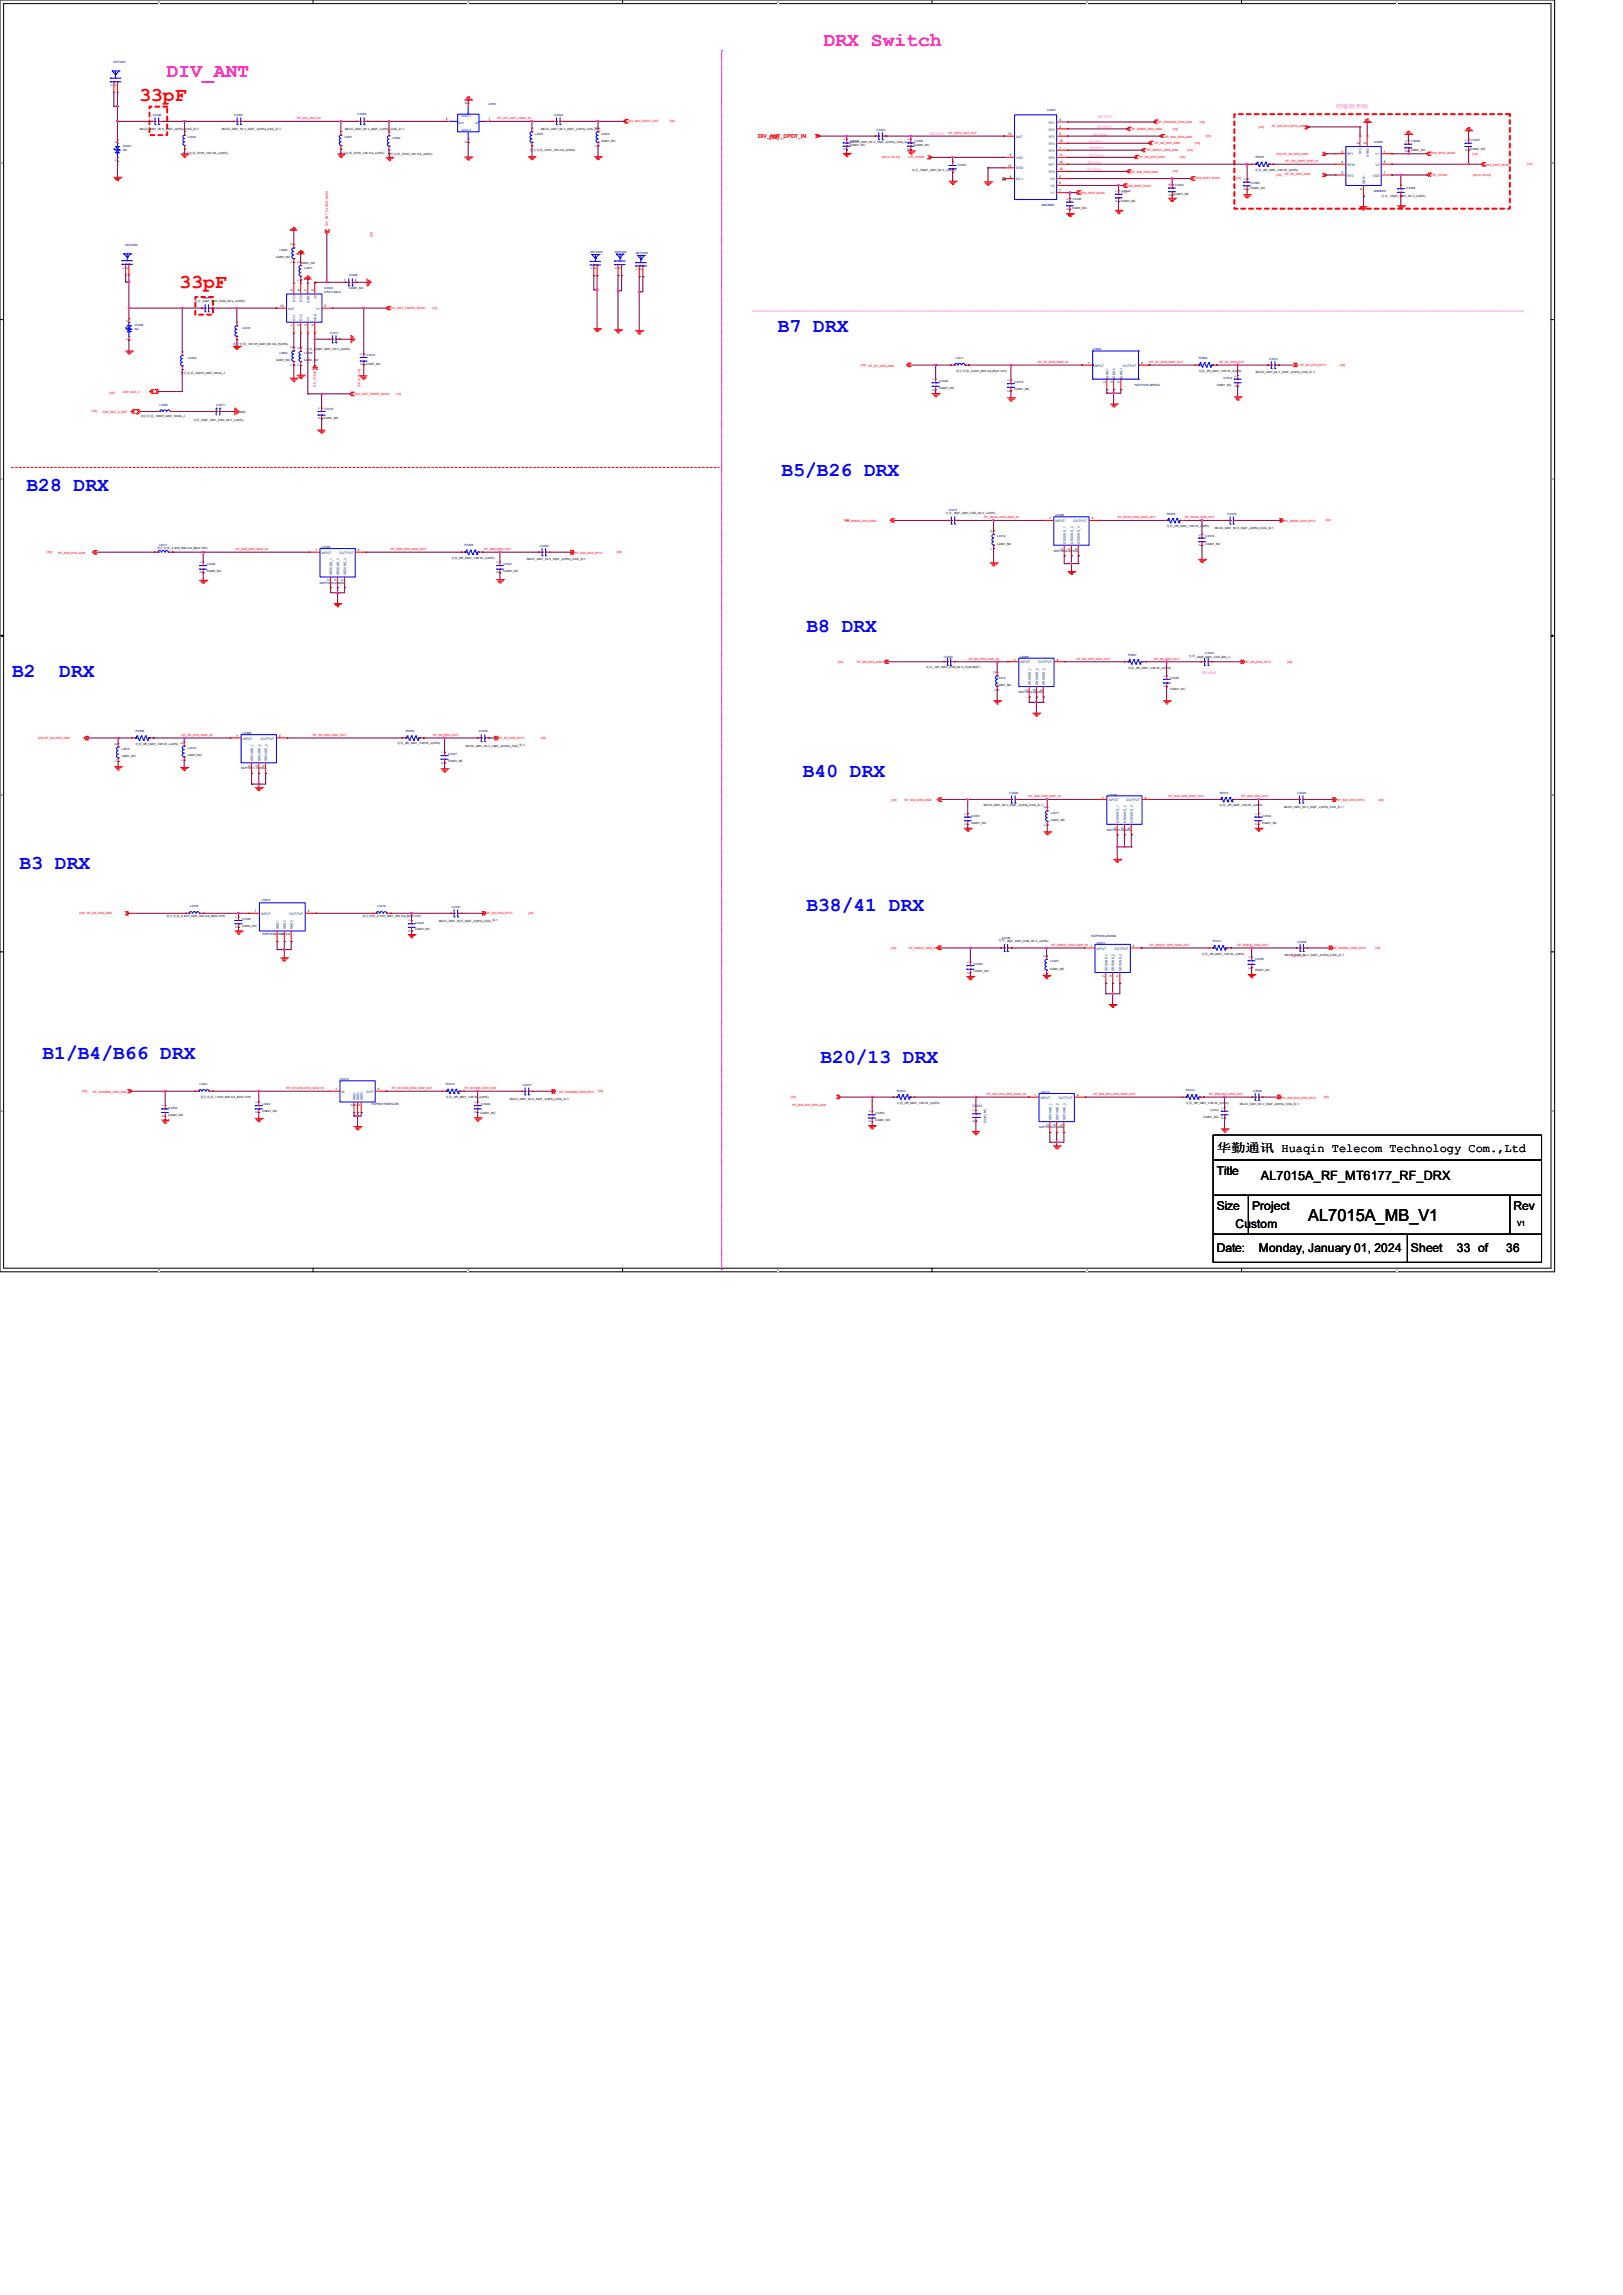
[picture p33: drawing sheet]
<svg xmlns="http://www.w3.org/2000/svg" width="210mm" height="297mm" viewBox="0 0 210 297" stroke-linecap="round" stroke-linejoin="round" font-family="sans-serif">
<defs><g id="words">
<g font-size="2.5" fill="#f0f">
<text x="21.6" y="10">DIV_ANT</text>
<text x="106.6" y="6">DRX Switch</text>
</g>
<g font-size="2.5" fill="#f00">
<text x="18" y="13">33pF</text>
<text x="23.2" y="37.3">33pF</text>
</g>
<g font-size="2.5" fill="#00f">
<text x="100.7" y="42.9">B7 DRX</text>
<text x="3.4" y="63.5">B28 DRX</text>
<text x="101.1" y="61.6">B5/B26 DRX</text>
<text x="104.4" y="81.8">B8 DRX</text>
<text x="1.6" y="87.6">B2</text>
<text x="7.7" y="87.6">DRX</text>
<text x="103.9" y="100.5">B40 DRX</text>
<text x="2.5" y="112.5">B3 DRX</text>
<text x="104.4" y="117.9">B38/41 DRX</text>
<text x="5.5" y="137.1">B1/B4/B66 DRX</text>
<text x="106.2" y="137.5">B20/13 DRX</text>
</g>
<text font-size="2.2" x="169.3" y="158">AL7015A_MB_V1</text>
<text font-size="1.7" x="163.1" y="152.7">AL7015A_RF_MT6177_RF_DRX</text>
<g font-size="1.6">
<text x="157.4" y="149.1">华勤通讯 Huaqin Telecom Technology Com.,Ltd</text>
<text x="157.4" y="152">Title</text>
<text x="157.4" y="156.6">Size</text>
<text x="159.9" y="158.9">Custom</text>
<text x="162" y="156.6">Project</text>
<text x="195.8" y="156.6">Rev</text>
<text x="157.4" y="162.1">Date:</text>
<text x="162.9" y="162">Monday, January 01, 2024</text>
<text x="182.6" y="162.1">Sheet</text>
<text x="188.5" y="162">33 of</text>
<text x="194.9" y="162">36</text>
</g>
<text font-size=".9" x="196.3" y="158.7">V1</text>
<g font-size=".7" fill="#f00">
<text x="98.1" y="17.9">DIV_ANT_DPDT_IN</text>
<text x="99.6" y="18">[32]</text>
</g>
<text font-size=".7" fill="#f0f" x="172.8" y="14">印度版不贴</text>
<g font-size=".6" fill="#ff80ff">
<text x="120.3" y="17.5">50 ohm</text>
<text x="141.4" y="17.6">50 ohm</text>
<text x="141.9" y="16.6">50 ohm</text>
<text x="142.1" y="15.3">50 ohm</text>
<text x="140.6" y="22.1">50 ohm</text>
<text x="140.7" y="21.2">50 ohm</text>
<text x="140.9" y="18.5">50 ohm</text>
<text x="140.9" y="19.3">50 ohm</text>
<text x="140.9" y="20.3">50 ohm</text>
</g>
<g font-size=".5" fill="#f0f">
<text x="155.6" y="87.2">50 ohm</text>
<text x="167.1" y="123.8">50 ohm</text>
</g>
<g font-size=".4">
<text x="14.6" y="11.1" transform="rotate(-90 14.6 11.1)">1</text>
<text x="15.1" y="11.1" transform="rotate(-90 15.1 11.1)">2</text>
<text x="18.1" y="16.8">MLCC_0201_50 V_33pF_J(±5%)_C0G_贴片</text>
<text x="28.7" y="16.8">MLCC_0201_50 V_33pF_J(±5%)_C0G_贴片</text>
<text x="44.7" y="16.8">MLCC_0201_50 V_33pF_J(±5%)_C0G_贴片</text>
<text x="57.7" y="15.6">2</text>
<text x="60.5" y="13.5" transform="rotate(-90 60.5 13.5)">4</text>
<text x="63.2" y="15.6">1</text>
<text x="70" y="16.8">MLCC_0201_50 V_33pF_J(±5%)_C0G_贴片</text>
<text x="77.3" y="16.7" transform="rotate(-90 77.3 16.7)">2</text>
<text x="130.4" y="17.5">13</text>
<text x="137.1" y="17.5">2</text>
<text x="137.1" y="15.7">3</text>
<text x="137.1" y="16.6">9</text>
<text x="15.1" y="20.8" transform="rotate(-90 15.1 20.8)">1</text>
<text x="15.1" y="18.5" transform="rotate(-90 15.1 18.5)">2</text>
<text x="23.6" y="19.9">叠层电感_27nH_120 mA_J(±5%)</text>
<text x="43.9" y="19.9">叠层电感_27nH_120 mA_J(±5%)</text>
<text x="50.1" y="20">叠层电感_27nH_120 mA_J(±5%)</text>
<text x="60.5" y="18.5" transform="rotate(-90 60.5 18.5)">3</text>
<text x="68.6" y="19.5">叠层电感_27nH_120 mA_J(±5%)</text>
<text x="77.3" y="19" transform="rotate(-90 77.3 19)">1</text>
<text x="77.8" y="18.4">L0201_NC</text>
<text x="109.4" y="19.5" transform="rotate(-90 109.4 19.5)">2</text>
<text x="109.4" y="18.2" transform="rotate(-90 109.4 18.2)">1</text>
<text x="110" y="18.9">C0201_NC</text>
<text x="110.1" y="18.5">MLCC_0201_50 V_33pF_J(±5%)_C0G_贴片</text>
<text x="117.7" y="19.5" transform="rotate(-90 117.7 19.5)">2</text>
<text x="117.7" y="18.2" transform="rotate(-90 117.7 18.2)">1</text>
<text x="118" y="22.1">电容_100pF_0201_50 V_J(±5%)</text>
<text x="118.3" y="18.9">C0201_NC</text>
<text x="130.4" y="21.6">15</text>
<text x="130.7" y="20.2">4</text>
<text x="130.7" y="23">8</text>
<text x="137.1" y="19.3">1</text>
<text x="137.1" y="23">5</text>
<text x="137.1" y="23.9">6</text>
<text x="137.1" y="18.4">10</text>
<text x="137.1" y="20.2">11</text>
<text x="137.1" y="22.1">12</text>
<text x="137.1" y="21.1">14</text>
<text x="161.3" y="23.2" transform="rotate(-90 161.3 23.2)">1</text>
<text x="162.4" y="22.1">电阻_0R_0201_1/20 W_J(±5%)</text>
<text x="173.6" y="19.8">3</text>
<text x="173.6" y="21.1">4</text>
<text x="173.6" y="22.5">5</text>
<text x="175.9" y="18.6" transform="rotate(-90 175.9 18.6)">2</text>
<text x="176.8" y="18.6" transform="rotate(-90 176.8 18.6)">9</text>
<text x="179.1" y="19.8">1</text>
<text x="179.1" y="22.5">7</text>
<text x="179.1" y="21.1">8</text>
<text x="182.1" y="19.7" transform="rotate(-90 182.1 19.7)">2</text>
<text x="182.1" y="18.3" transform="rotate(-90 182.1 18.3)">1</text>
<text x="182.6" y="19.6">C0201_NC</text>
<text x="189.9" y="19.5" transform="rotate(-90 189.9 19.5)">2</text>
<text x="189.9" y="18.2" transform="rotate(-90 189.9 18.2)">1</text>
<text x="190.3" y="19.5">C0201_NC</text>
<text x="137.1" y="24.8">7</text>
<text x="138.3" y="27.2" transform="rotate(-90 138.3 27.2)">2</text>
<text x="138.3" y="25.8" transform="rotate(-90 138.3 25.8)">1</text>
<text x="138.7" y="27.1">C0201_NC</text>
<text x="144.6" y="26.2" transform="rotate(-90 144.6 26.2)">2</text>
<text x="144.6" y="24.8" transform="rotate(-90 144.6 24.8)">1</text>
<text x="145" y="26.1">C0201_NC</text>
<text x="151.6" y="25.4" transform="rotate(-90 151.6 25.4)">2</text>
<text x="151.6" y="24" transform="rotate(-90 151.6 24)">1</text>
<text x="151.9" y="25.3">C0201_NC</text>
<text x="161.3" y="24.6" transform="rotate(-90 161.3 24.6)">2</text>
<text x="161.8" y="24.4">C0201_NC</text>
<text x="176.3" y="24.6" transform="rotate(-90 176.3 24.6)">6</text>
<text x="178.8" y="25.5">电容_100pF_0201_50 V_J(±5%)</text>
<text x="16.1" y="34.8" transform="rotate(-90 16.1 34.8)">1</text>
<text x="16.6" y="34.8" transform="rotate(-90 16.6 34.8)">2</text>
<text x="35.7" y="33.4">L0201_NC</text>
<text x="37.9" y="34" transform="rotate(-90 37.9 34)">1</text>
<text x="37.9" y="31.8" transform="rotate(-90 37.9 31.8)">2</text>
<text x="38.8" y="34" transform="rotate(-90 38.8 34)">2</text>
<text x="38.9" y="34.2">L0201_NC</text>
<text x="76.7" y="34.8" transform="rotate(-90 76.7 34.8)">1</text>
<text x="77.1" y="34.8" transform="rotate(-90 77.1 34.8)">2</text>
<text x="79.8" y="34.8" transform="rotate(-90 79.8 34.8)">1</text>
<text x="80.3" y="34.8" transform="rotate(-90 80.3 34.8)">2</text>
<text x="82.6" y="35" transform="rotate(-90 82.6 35)">1</text>
<text x="83.1" y="35" transform="rotate(-90 83.1 35)">2</text>
<text x="16.6" y="41.7" transform="rotate(-90 16.6 41.7)">2</text>
<text x="25.2" y="39.1">电容_33pF_0201_C0G_50 V_J(±5%)</text>
<text x="36.2" y="39.8">10</text>
<text x="37.9" y="37.7" transform="rotate(-90 37.9 37.7)">9</text>
<text x="38.8" y="37.7" transform="rotate(-90 38.8 37.7)">8</text>
<text x="38.8" y="36.3" transform="rotate(-90 38.8 36.3)">1</text>
<text x="39.7" y="37.7" transform="rotate(-90 39.7 37.7)">7</text>
<text x="40.6" y="37.7" transform="rotate(-90 40.6 37.7)">6</text>
<text x="42" y="39.8">5</text>
<text x="44.5" y="36.4">1</text>
<text x="45.1" y="37.4">C0201_NC</text>
<text x="45.9" y="36.4">2</text>
<text x="16.6" y="44" transform="rotate(-90 16.6 44)">1</text>
<text x="30.2" y="44.6">叠层电感_120 nH_0201_80 mA_H(±3%)</text>
<text x="35.7" y="46.7">L0201_NC</text>
<text x="37.9" y="47.3" transform="rotate(-90 37.9 47.3)">1</text>
<text x="37.9" y="45.1" transform="rotate(-90 37.9 45.1)">2</text>
<text x="37.9" y="42.3" transform="rotate(-90 37.9 42.3)">1</text>
<text x="38.8" y="47.4" transform="rotate(-90 38.8 47.4)">1</text>
<text x="38.8" y="45.1" transform="rotate(-90 38.8 45.1)">2</text>
<text x="38.8" y="42.3" transform="rotate(-90 38.8 42.3)">2</text>
<text x="39.4" y="46.7">L0201_NC</text>
<text x="39.6" y="45.3">电容_100pF_0201_50 V_J(±5%)</text>
<text x="39.7" y="42.3" transform="rotate(-90 39.7 42.3)">3</text>
<text x="40.6" y="42.3" transform="rotate(-90 40.6 42.3)">4</text>
<text x="46.9" y="47.3" transform="rotate(-90 46.9 47.3)">2</text>
<text x="46.9" y="45.9" transform="rotate(-90 46.9 45.9)">1</text>
<text x="47.3" y="47.2">C0201_NC</text>
<text x="140.8" y="47.1">1</text>
<text x="147.7" y="47.1">4</text>
<text x="18.2" y="54">叠层电感_100nH_0201_50mA_J</text>
<text x="23.4" y="48.4">叠层电感_100nH_0201_50mA_J</text>
<text x="30.9" y="53.4">GND</text>
<text x="41.5" y="52.9" transform="rotate(-90 41.5 52.9)">1</text>
<text x="121" y="50.5" transform="rotate(-90 121 50.5)">2</text>
<text x="121" y="49.2" transform="rotate(-90 121 49.2)">1</text>
<text x="121.5" y="50.4">C0201_NC</text>
<text x="123.7" y="48.1">叠层电感_2.2nH_600 mA_B(±0.1nH)</text>
<text x="130.7" y="50.7" transform="rotate(-90 130.7 50.7)">2</text>
<text x="130.7" y="49.3" transform="rotate(-90 130.7 49.3)">1</text>
<text x="131.3" y="50.5">C0201_NC</text>
<text x="143.1" y="49.6" transform="rotate(-90 143.1 49.6)">2</text>
<text x="144" y="49.6" transform="rotate(-90 144 49.6)">3</text>
<text x="144.9" y="49.6" transform="rotate(-90 144.9 49.6)">5</text>
<text x="155.1" y="48.1">电阻_0R_0201_1/20 W_J(±5%)</text>
<text x="157.4" y="49.9">C0201_NC</text>
<text x="160" y="50.1" transform="rotate(-90 160 50.1)">2</text>
<text x="160" y="48.7" transform="rotate(-90 160 48.7)">1</text>
<text x="162.5" y="48.3">MLCC_0201_50 V_33pF_J(±5%)_C0G_贴片</text>
<text x="25" y="54.5">电容_33pF_0201_C0G_50 V_J(±5%)</text>
<text x="41.5" y="54.3" transform="rotate(-90 41.5 54.3)">2</text>
<text x="41.9" y="54.2">C0201_NC</text>
<text x="20.3" y="71.1">叠层电感_2.2nH_600 mA_B(±0.1nH)</text>
<text x="40.8" y="71.3">1</text>
<text x="46.3" y="71.3">4</text>
<text x="122.3" y="66.5">电容_18pF_0201_C0G_50 V_J(±5%)</text>
<text x="128.4" y="71.1" transform="rotate(-90 128.4 71.1)">1</text>
<text x="128.4" y="68.8" transform="rotate(-90 128.4 68.8)">2</text>
<text x="129" y="70.5">L0201_NC</text>
<text x="135.8" y="67.2">1</text>
<text x="137.6" y="71.1" transform="rotate(-90 137.6 71.1)">2</text>
<text x="138.5" y="71.1" transform="rotate(-90 138.5 71.1)">3</text>
<text x="139.4" y="71.1" transform="rotate(-90 139.4 71.1)">5</text>
<text x="141.3" y="67.2">4</text>
<text x="151" y="68.2">电阻_0R_0201_1/20 W_J(±5%)</text>
<text x="155.4" y="70.7" transform="rotate(-90 155.4 70.7)">2</text>
<text x="155.4" y="69.3" transform="rotate(-90 155.4 69.3)">1</text>
<text x="156" y="70.5">C0201_NC</text>
<text x="157.2" y="68.4">MLCC_0201_50 V_33pF_J(±5%)_C0G_贴片</text>
<text x="26.2" y="74.2" transform="rotate(-90 26.2 74.2)">2</text>
<text x="26.2" y="72.9" transform="rotate(-90 26.2 72.9)">1</text>
<text x="26.8" y="74">C0201_NC</text>
<text x="42.6" y="75.2" transform="rotate(-90 42.6 75.2)">2</text>
<text x="43.6" y="75.2" transform="rotate(-90 43.6 75.2)">3</text>
<text x="44.5" y="75.2" transform="rotate(-90 44.5 75.2)">5</text>
<text x="58.4" y="72.3">电阻_0R_0201_1/20 W_J(±5%)</text>
<text x="64.6" y="74.2" transform="rotate(-90 64.6 74.2)">2</text>
<text x="64.6" y="72.9" transform="rotate(-90 64.6 72.9)">1</text>
<text x="65.2" y="74">C0201_NC</text>
<text x="68.2" y="72.5">MLCC_0201_50 V_33pF_J(±5%)_C0G_贴片</text>
<text x="119.8" y="86.5">电容_1pF_0201_C0G_50 V_C(±0.25pF)</text>
<text x="128.9" y="89.4" transform="rotate(-90 128.9 89.4)">1</text>
<text x="128.9" y="87.1" transform="rotate(-90 128.9 87.1)">2</text>
<text x="129" y="88.8">L0201_NC</text>
<text x="131.2" y="85.5">1</text>
<text x="133.1" y="89.4" transform="rotate(-90 133.1 89.4)">2</text>
<text x="134" y="89.4" transform="rotate(-90 134 89.4)">3</text>
<text x="134.9" y="89.4" transform="rotate(-90 134.9 89.4)">5</text>
<text x="136.7" y="85.5">4</text>
<text x="146" y="86.5">电阻_0R_0201_1/20 W_J(±5%)</text>
<text x="150.8" y="88.9" transform="rotate(-90 150.8 88.9)">2</text>
<text x="150.8" y="87.6" transform="rotate(-90 150.8 87.6)">1</text>
<text x="151.4" y="89.2">C0201_NC</text>
<text x="153.8" y="85.1">电容_22pF_0201_C0G_50V_J</text>
<text x="30.6" y="95.4">1</text>
<text x="36.1" y="95.4">4</text>
<text x="15.2" y="98.6" transform="rotate(-90 15.2 98.6)">1</text>
<text x="15.2" y="96.4" transform="rotate(-90 15.2 96.4)">2</text>
<text x="15.7" y="98">L0201_NC</text>
<text x="17.5" y="96.4">电阻_0R_0201_1/20 W_J(±5%)</text>
<text x="23.7" y="98.5" transform="rotate(-90 23.7 98.5)">1</text>
<text x="23.7" y="96.2" transform="rotate(-90 23.7 96.2)">2</text>
<text x="24.3" y="97.9">L0201_NC</text>
<text x="32.4" y="99.3" transform="rotate(-90 32.4 99.3)">2</text>
<text x="33.4" y="99.3" transform="rotate(-90 33.4 99.3)">3</text>
<text x="34.2" y="99.3" transform="rotate(-90 34.2 99.3)">5</text>
<text x="51.4" y="96.3">电阻_0R_0201_1/20 W_J(±5%)</text>
<text x="57.4" y="98.8" transform="rotate(-90 57.4 98.8)">2</text>
<text x="57.4" y="97.5" transform="rotate(-90 57.4 97.5)">1</text>
<text x="58" y="98.6">C0201_NC</text>
<text x="60.3" y="96.6">MLCC_0201_50 V_33pF_J(±5%)_C0G_贴片</text>
<text x="125.1" y="106.8" transform="rotate(-90 125.1 106.8)">2</text>
<text x="125.1" y="105.4" transform="rotate(-90 125.1 105.4)">1</text>
<text x="125.7" y="106.6">C0201_NC</text>
<text x="127.3" y="104.4">MLCC_0201_50 V_33pF_J(±5%)_C0G_贴片</text>
<text x="135.4" y="106.9" transform="rotate(-90 135.4 106.9)">1</text>
<text x="135.4" y="104.6" transform="rotate(-90 135.4 104.6)">2</text>
<text x="136" y="106.2">L0201_NC</text>
<text x="142.6" y="103.3">1</text>
<text x="144.4" y="107.2" transform="rotate(-90 144.4 107.2)">2</text>
<text x="145.4" y="107.2" transform="rotate(-90 145.4 107.2)">3</text>
<text x="146.3" y="107.2" transform="rotate(-90 146.3 107.2)">5</text>
<text x="148.1" y="103.3">4</text>
<text x="157.8" y="104.4">电阻_0R_0201_1/20 W_J(±5%)</text>
<text x="162.7" y="106.8" transform="rotate(-90 162.7 106.8)">2</text>
<text x="162.7" y="105.4" transform="rotate(-90 162.7 105.4)">1</text>
<text x="163.3" y="106.6">C0201_NC</text>
<text x="166.2" y="104.5">MLCC_0201_50 V_33pF_J(±5%)_C0G_贴片</text>
<text x="21.5" y="118.7">叠层电感_2.4nH_0201_500 mA_B(±0.1nH)</text>
<text x="30.7" y="118.8" transform="rotate(-90 30.7 118.8)">1</text>
<text x="31.3" y="119.9">C0201_NC</text>
<text x="33" y="118.1">1</text>
<text x="39.8" y="118.1">4</text>
<text x="46.9" y="118.7">叠层电感_4.7nH_0201_350 mA_B(±0.1nH)</text>
<text x="53.1" y="119.2" transform="rotate(-90 53.1 119.2)">1</text>
<text x="56.8" y="119.3">MLCC_0201_50 V_33pF_J(±5%)_C0G_贴片</text>
<text x="30.7" y="120.1" transform="rotate(-90 30.7 120.1)">2</text>
<text x="35.7" y="121" transform="rotate(-90 35.7 121)">2</text>
<text x="36.7" y="121" transform="rotate(-90 36.7 121)">3</text>
<text x="37.6" y="121" transform="rotate(-90 37.6 121)">5</text>
<text x="53.1" y="120.6" transform="rotate(-90 53.1 120.6)">2</text>
<text x="53.7" y="120.4">C0201_NC</text>
<text x="125.4" y="126" transform="rotate(-90 125.4 126)">2</text>
<text x="125.4" y="124.6" transform="rotate(-90 125.4 124.6)">1</text>
<text x="126" y="125.8">C0201_NC</text>
<text x="129.2" y="121.8">电容_18pF_0201_C0G_50 V_J(±5%)</text>
<text x="135.3" y="123.8" transform="rotate(-90 135.3 123.8)">2</text>
<text x="135.9" y="125.5">L0201_NC</text>
<text x="141.1" y="122.6">1</text>
<text x="146.6" y="122.6">4</text>
<text x="155.5" y="123.5">电阻_0R_0201_1/20 W_J(±5%)</text>
<text x="161.8" y="125.4" transform="rotate(-90 161.8 125.4)">2</text>
<text x="161.8" y="124" transform="rotate(-90 161.8 124)">1</text>
<text x="162.4" y="125.6">C0201_NC</text>
<text x="166.3" y="123.8">MLCC_0201_50 V_33pF_J(±5%)_C0G_贴片</text>
<text x="135.3" y="126.1" transform="rotate(-90 135.3 126.1)">1</text>
<text x="143" y="126.4" transform="rotate(-90 143 126.4)">2</text>
<text x="143.9" y="126.4" transform="rotate(-90 143.9 126.4)">3</text>
<text x="144.8" y="126.4" transform="rotate(-90 144.8 126.4)">5</text>
<text x="21.3" y="143.2" transform="rotate(-90 21.3 143.2)">1</text>
<text x="26" y="142.1">叠层电感_1.5nH_600 mA_B(±0.1nH)</text>
<text x="33.4" y="142.8" transform="rotate(-90 33.4 142.8)">1</text>
<text x="34" y="143.9">C0201_NC</text>
<text x="43.4" y="141.1">1</text>
<text x="45.7" y="143.2" transform="rotate(-90 45.7 143.2)">2</text>
<text x="46.1" y="143.2" transform="rotate(-90 46.1 143.2)">3</text>
<text x="46.6" y="143.2" transform="rotate(-90 46.6 143.2)">5</text>
<text x="48.9" y="141.1">4</text>
<text x="57.7" y="142.1">电阻_0R_0201_1/20 W_J(±5%)</text>
<text x="61.7" y="142.8" transform="rotate(-90 61.7 142.8)">1</text>
<text x="66" y="142.3">MLCC_0201_50 V_33pF_J(±5%)_C0G_贴片</text>
<text x="112.7" y="143.9" transform="rotate(-90 112.7 143.9)">1</text>
<text x="116" y="142.8">电阻_0R_0201_1/20 W_J(±5%)</text>
<text x="126.2" y="143.8" transform="rotate(-90 126.2 143.8)">1</text>
<text x="133.9" y="141.9">1</text>
<text x="139.4" y="141.9">4</text>
<text x="153.5" y="142.8">电阻_0R_0201_1/20 W_J(±5%)</text>
<text x="158.3" y="143.5" transform="rotate(-90 158.3 143.5)">1</text>
<text x="160.5" y="143.1">MLCC_0201_50 V_33pF_J(±5%)_C0G_贴片</text>
<text x="21.3" y="144.5" transform="rotate(-90 21.3 144.5)">2</text>
<text x="21.8" y="144.4">C0201_NC</text>
<text x="33.4" y="144.1" transform="rotate(-90 33.4 144.1)">2</text>
<text x="61.7" y="144.1" transform="rotate(-90 61.7 144.1)">2</text>
<text x="62.2" y="144.2">C0201_NC</text>
<text x="112.7" y="145.3" transform="rotate(-90 112.7 145.3)">2</text>
<text x="113.3" y="145.1">C0201_NC</text>
<text x="126.2" y="145.2" transform="rotate(-90 126.2 145.2)">2</text>
<text x="135.7" y="145.7" transform="rotate(-90 135.7 145.7)">2</text>
<text x="136.6" y="145.7" transform="rotate(-90 136.6 145.7)">3</text>
<text x="137.5" y="145.7" transform="rotate(-90 137.5 145.7)">5</text>
<text x="155.8" y="144.7">C0201_NC</text>
<text x="158.3" y="144.8" transform="rotate(-90 158.3 144.8)">2</text>
</g>
<g font-size=".4" fill="#000080">
<text x="14.7" y="8.2">ANT3301</text>
<text x="19.8" y="15">C3342</text>
<text x="24.3" y="17.9">L3330</text>
<text x="30.4" y="15">C3301</text>
<text x="44.5" y="17.9">L3301</text>
<text x="46.3" y="14.9">C3355</text>
<text x="50.8" y="18">L3304</text>
<text x="63.2" y="13.6">J3301</text>
<text x="69.2" y="17.4">L3302</text>
<text x="71.7" y="15">C3302</text>
<text x="77.8" y="17.4">L3303</text>
<text x="113.4" y="16.9">C3303</text>
<text x="135.5" y="14.4">U3301</text>
<text x="15.9" y="19">D3301</text>
<text x="15.9" y="19.5">NC</text>
<text x="110" y="18.4">C3304</text>
<text x="118.3" y="18.4">C3305</text>
<text x="124" y="21.5">C3307</text>
<text x="161.9" y="23.8">C3306</text>
<text x="162.4" y="20.5">R3303</text>
<text x="177.8" y="18.5">U3302</text>
<text x="182.6" y="18.4">C3346</text>
<text x="190.4" y="18.2">C3347</text>
<text x="134.8" y="26.7">MXD8680</text>
<text x="138.8" y="25.9">C3345</text>
<text x="145.1" y="24.9">C3344</text>
<text x="177.8" y="24.9">MXD8631</text>
<text x="182" y="24.5">C3308</text>
<text x="16.2" y="31.8">ANT3302</text>
<text x="36.2" y="32.5">L3306</text>
<text x="39.4" y="34.8">L3307</text>
<text x="45.1" y="35.8">C3309</text>
<text x="76.4" y="32.8">ANT3303</text>
<text x="79.5" y="32.7">ANT3304</text>
<text x="82.3" y="32.9">ANT3305</text>
<text x="26.2" y="38.7">C3310</text>
<text x="42" y="37.3">U3303</text>
<text x="42" y="37.9">CR2114GLA</text>
<text x="17.4" y="42.1">D3302</text>
<text x="17.4" y="42.7">NC</text>
<text x="24.3" y="46.4">L3323</text>
<text x="31.4" y="42.5">L3310</text>
<text x="36.2" y="45.8">L3309</text>
<text x="39.4" y="45.9">L3308</text>
<text x="42.7" y="43.2">C3311</text>
<text x="47.4" y="46">C3312</text>
<text x="123.7" y="46.5">L3311</text>
<text x="141.4" y="45.3">U3304</text>
<text x="155.1" y="46.5">R3304</text>
<text x="164.2" y="46.5">C3313</text>
<text x="20.7" y="52.5">L3366</text>
<text x="28" y="52.5">C3371</text>
<text x="42" y="53">C3316</text>
<text x="121.5" y="49.5">C3348</text>
<text x="131.3" y="49.6">C3315</text>
<text x="146.9" y="49.9">NDFH035-2655SA</text>
<text x="158.3" y="49">C3314</text>
<text x="20.6" y="70.7">L3313</text>
<text x="41.6" y="71">U3306</text>
<text x="60.1" y="70.7">R3306</text>
<text x="69.9" y="70.7">C3320</text>
<text x="122.8" y="66.2">C3317</text>
<text x="129" y="69.6">L3312</text>
<text x="136.4" y="71.4">NDFH052-0876SA</text>
<text x="136.6" y="66.8">U3305</text>
<text x="151" y="66.6">R3305</text>
<text x="156" y="69.6">C3319</text>
<text x="158.8" y="66.6">C3318</text>
<text x="26.8" y="73.1">C3322</text>
<text x="41.4" y="75.5">NDFH026-0780SA</text>
<text x="65.2" y="73.1">C3321</text>
<text x="122.1" y="85.1">C3323</text>
<text x="129" y="87.9">L3314</text>
<text x="131.8" y="89.7">NDFH014-0942SA</text>
<text x="132" y="85.1">U3307</text>
<text x="146" y="84.9">R3307</text>
<text x="151.4" y="87.9">C3325</text>
<text x="156" y="84.7">C3324</text>
<text x="17.5" y="94.8">R3308</text>
<text x="31.4" y="95">U3308</text>
<text x="52.5" y="94.8">R3309</text>
<text x="62" y="94.8">C3326</text>
<text x="15.7" y="97.1">L3315</text>
<text x="24.3" y="97">L3316</text>
<text x="31.2" y="99.6">NDFH011-1960SA</text>
<text x="58" y="97.8">C3327</text>
<text x="125.7" y="105.7">C3351</text>
<text x="130.6" y="102.8">C3328</text>
<text x="136" y="105.3">L3317</text>
<text x="143.2" y="107.5">NDFH047-2350SA</text>
<text x="143.4" y="103">U3309</text>
<text x="157.8" y="102.7">R3310</text>
<text x="163.3" y="105.7">C3330</text>
<text x="167.9" y="102.8">C3329</text>
<text x="24.6" y="117.4">L3318</text>
<text x="31.3" y="119.1">C3332</text>
<text x="33.9" y="116.6">U3310</text>
<text x="48.9" y="117.4">L3319</text>
<text x="53.7" y="119.5">C3333</text>
<text x="58.5" y="117.5">C3331</text>
<text x="34" y="121">NDFH012-1842SA</text>
<text x="126" y="124.9">C3352</text>
<text x="129.6" y="121.5">C3334</text>
<text x="135.9" y="124.6">L3320</text>
<text x="141.2" y="121.3">NDFH060-2593SA</text>
<text x="142" y="122.1">U3311</text>
<text x="156.9" y="121.9">R3311</text>
<text x="162.4" y="124.3">C3336</text>
<text x="167.9" y="122">C3335</text>
<text x="21.8" y="143.5">C3354</text>
<text x="25.8" y="140.5">L3321</text>
<text x="34" y="143">L3322</text>
<text x="44" y="139.8">U3312</text>
<text x="48.1" y="143">HDFB01RSSHQ-B5</text>
<text x="57.7" y="140.5">R3312</text>
<text x="62.3" y="143">C3339</text>
<text x="67.7" y="140.5">C3337</text>
<text x="116" y="141.3">R3313</text>
<text x="125.8" y="143.2">C3340</text>
<text x="134.7" y="141.5">U3313</text>
<text x="153.5" y="141.2">R3314</text>
<text x="156.6" y="143.7">C3341</text>
<text x="162.1" y="141.3">C3338</text>
<text x="113.3" y="144.2">C3353</text>
<text x="127.6" y="145.4" transform="rotate(-90 127.6 145.4)">C0201_NC</text>
<text x="134.5" y="146">NDFH069-0742SA</text>
</g>
<g font-size=".4" fill="#f00">
<text x="38.4" y="15.4">RF_DIV_ANT_LC</text>
<text x="64.4" y="15.4">RF_DIV_ANT_J3401_IN</text>
<text x="81.3" y="15.8">DIV_ANT_DPDT_OUT</text>
<text x="86.7" y="15.8">[32]</text>
<text x="122.7" y="17.3">RF_SP8T_ANT_OUT</text>
<text x="146.4" y="16.8">RF_B5B26_DRX_ASM</text>
<text x="149.9" y="16">RF_B1B4B66_DRX_ASM</text>
<text x="150.8" y="17.8">RF_B40_DRX_ASM</text>
<text x="151.8" y="16.8">[33]</text>
<text x="155.2" y="15.9">[33]</text>
<text x="156" y="17.7">[33]</text>
<text x="162.9" y="16.6">[33]</text>
<text x="164.6" y="16.5">RF_B20_B13_DRX_ASM</text>
<text x="114.1" y="20.4">[26,31,32,33]</text>
<text x="117.5" y="20.4">LTE_VFE28</text>
<text x="146.4" y="22.4">RF_B28_DRX_ASM</text>
<text x="147.4" y="20.4">RF_B3_DRX_ASM</text>
<text x="148.4" y="19.5">RF_B38/41_DRX_ASM</text>
<text x="149.4" y="18.6">RF_B8_DRX_ASM</text>
<text x="151.8" y="22.3">[33]</text>
<text x="152.7" y="20.4">[33]</text>
<text x="153.7" y="19.6">[33]</text>
<text x="154.6" y="18.6">[33]</text>
<text x="154.7" y="23.2">DRX_SP8T_BUS2</text>
<text x="160" y="23.2">[12]</text>
<text x="165.2" y="20">[33] RF_B2_DRX_ASM</text>
<text x="165.2" y="22.7">[33]</text>
<text x="166.3" y="22.7">RF_B7_DRX_ASM</text>
<text x="166.3" y="21">RF_DIV_SP8T_SP3T_IC</text>
<text x="185.1" y="19.9">DRX_SP3T_BUS6</text>
<text x="185.2" y="22.8">LTE_VFE28</text>
<text x="190.6" y="20">[12]</text>
<text x="190.6" y="22.7">[26,31,32,33]</text>
<text x="192.2" y="21.4">DRX_SP3T_BUS7</text>
<text x="197.6" y="21.4">[12]</text>
<text x="42.4" y="29.3" transform="rotate(-90 42.4 29.3)">DIV_ANT_TUNER_BUS4</text>
<text x="139.8" y="25.1">DRX_SP8T_BUS0</text>
<text x="145.2" y="25">[12]</text>
<text x="145.8" y="24.2">DRX_SP8T_BUS1</text>
<text x="151.3" y="24.1">[12] C3343</text>
<text x="48.2" y="30.7" transform="rotate(-90 48.2 30.7)">[12]</text>
<text x="50.5" y="40.1">DIV_ANT_TUNER_BUS5</text>
<text x="55.9" y="40">[12]</text>
<text x="111.4" y="47.3">[33]</text>
<text x="112.4" y="47.5">RF_B7_DRX_ASM</text>
<text x="134.3" y="47">RF_B7_DRX_SAW_IN</text>
<text x="148.8" y="47">RF_B7_DRX_SAW_OUT</text>
<text x="157.8" y="47">RF_B7_DRX_OUT</text>
<text x="168.2" y="47.4">RF_B7_DRX_RFIC</text>
<text x="173.4" y="47.3">[30]</text>
<text x="11.9" y="53.3">[33]</text>
<text x="13.3" y="53.4">CAP_ANT_2_REF</text>
<text x="14.2" y="51">[35]</text>
<text x="15.9" y="50.9">CAP_ANT_2</text>
<text x="40.9" y="50.1" transform="rotate(-90 40.9 50.1)">LTE_VFE28</text>
<text x="45.9" y="51.1">DIV_ANT_TUNER_BUS3</text>
<text x="46.6" y="50" transform="rotate(-90 46.6 50)">[26,31,32,33]</text>
<text x="51.2" y="51.1">[12]</text>
<text x="6.1" y="71.6">[33]</text>
<text x="7.5" y="71.7">RF_B28_DRX_ASM</text>
<text x="30.5" y="71.2">RF_B28_DRX_SAW_IN</text>
<text x="50.6" y="71.2">RF_B28_DRX_SAW_OUT</text>
<text x="62.7" y="71.2">RF_B28_DRX_OUT</text>
<text x="74.3" y="71.7">RF_B28_DRX_RFIC</text>
<text x="79.8" y="71.6">[30]</text>
<text x="109.2" y="67.5">[33]</text>
<text x="109.4" y="67.6">RF_B5B26_DRX_ASM</text>
<text x="127.3" y="67.1">RF_B5/26_DRX_SAW_IN</text>
<text x="144.6" y="67.1">RF_B5/26_DRX_SAW_OUT</text>
<text x="153.3" y="67.1">RF_B5/26_DRX_OUT</text>
<text x="166.2" y="67.6">RF_B5B26_DRX_RFIC</text>
<text x="171.5" y="67.5">[30]</text>
<text x="108.5" y="85.8">[33]</text>
<text x="110.9" y="85.9">RF_B8_DRX_ASM</text>
<text x="125.4" y="85.4">RF_B8_DRX_SAW_IN</text>
<text x="139.3" y="85.4">RF_B8_DRX_SAW_OUT</text>
<text x="149.4" y="85.4">RF_B8_DRX_OUT</text>
<text x="161.1" y="85.9">RF_B8_DRX_RFIC</text>
<text x="166.5" y="85.8">[30]</text>
<text x="5" y="95.6">[33] RF_B2_DRX_ASM</text>
<text x="23.5" y="95.2">RF_B2_DRX_SAW_IN</text>
<text x="40.5" y="95.2">RF_B2_DRX_SAW_OUT</text>
<text x="56.1" y="95.2">RF_B2_DRX_OUT</text>
<text x="64.5" y="95.7">RF_B2_DRX_RFIC</text>
<text x="70" y="95.6">[30]</text>
<text x="115.4" y="103.6">[33]</text>
<text x="117.1" y="103.6">RF_B40_DRX_ASM</text>
<text x="133.1" y="103.2">RF_B40_DRX_SAW_IN</text>
<text x="151.2" y="103.2">RF_B40_DRX_SAW_OUT</text>
<text x="160.7" y="103.2">RF_B40_DRX_OUT</text>
<text x="173" y="103.7">RF_B40_DRX_RFIC</text>
<text x="178.4" y="103.6">[30]</text>
<text x="10.3" y="118.3">[33]</text>
<text x="11.2" y="118.3">RF_B3_DRX_ASM</text>
<text x="62.9" y="118.3">RF_B3_DRX_RFIC</text>
<text x="68.4" y="118.3">[30]</text>
<text x="115.3" y="122.8">[33]</text>
<text x="117.6" y="122.8">RF_B38/41_DRX_ASM</text>
<text x="136.1" y="122.4">RF_B38/41_DRX_SAW_IN</text>
<text x="148.8" y="122.4">RF_B38/41_DRX_SAW_OUT</text>
<text x="160.1" y="122.4">RF_B38/41_DRX_OUT</text>
<text x="172.5" y="122.8">RF_B38B41_DRX_RFIC</text>
<text x="178" y="122.8">[30]</text>
<text x="10.6" y="141.4">[33]</text>
<text x="12" y="141.5">RF_B1B4B66_DRX_ASM</text>
<text x="37.1" y="140.9">RF_B1/4/66_DRX_SAW_IN</text>
<text x="50.7" y="140.9">RF_B1/4/66_DRX_SAW_OUT</text>
<text x="60.1" y="140.9">RF_B1/4/66_DRX_OUT</text>
<text x="72.4" y="141.5">RF_B1B4B66_DRX_RFIC</text>
<text x="77.4" y="141.4">[30]</text>
<text x="102.3" y="142.1">[33]</text>
<text x="102.5" y="143.1">RF_B20_B13_DRX_ASM</text>
<text x="127.7" y="141.7">RF_B20_B13_DRX_SAW_IN</text>
<text x="141.5" y="141.7">RF_B20_B13_DRX_SAW_OUT</text>
<text x="156.5" y="141.7">RF_B20_B13_DRX_OUT</text>
<text x="165.8" y="142.2">RF_B20_B13_DRX_RFIC</text>
<text x="171.3" y="142.1">[30]</text>
</g>
<g font-size=".4" fill="#004080">
<text x="59.3" y="16.1">OUT</text>
<text x="59.7" y="17">GND-2</text>
<text x="59.7" y="15.2">GND-1</text>
<text x="61.5" y="16.1">IN</text>
<text x="131.5" y="17.8">ANT</text>
<text x="135.7" y="17.8">RF3</text>
<text x="135.7" y="16">RF1</text>
<text x="135.7" y="16.9">RF2</text>
<text x="131.5" y="20.6">VDD</text>
<text x="131.5" y="23.3">NC-1</text>
<text x="131.5" y="21.9">GND</text>
<text x="135.7" y="19.6">RF5</text>
<text x="135.7" y="18.8">RF4</text>
<text x="135.7" y="20.6">RF6</text>
<text x="135.7" y="22.4">RF8</text>
<text x="135.7" y="21.5">RF7</text>
<text x="136" y="23.3">V3</text>
<text x="174.4" y="20.1">RF1</text>
<text x="174.4" y="21.5">RFIN</text>
<text x="174.4" y="22.9">RF2</text>
<text x="176.2" y="19.9" transform="rotate(-90 176.2 19.9)">RF3</text>
<text x="176.7" y="23.8" transform="rotate(-90 176.7 23.8)">GND1</text>
<text x="177.1" y="20.3" transform="rotate(-90 177.1 20.3)">GND2</text>
<text x="177.6" y="22.9">VDD</text>
<text x="178" y="20.1">V1</text>
<text x="178" y="21.5">V2</text>
<text x="136" y="24.2">V2</text>
<text x="136" y="25.1">V1</text>
<text x="37.3" y="40.1">ANT</text>
<text x="38.2" y="41.5" transform="rotate(-90 38.2 41.5)">RF1</text>
<text x="38.2" y="39" transform="rotate(-90 38.2 39)">RF3</text>
<text x="39.1" y="41.5" transform="rotate(-90 39.1 41.5)">RF2</text>
<text x="39.1" y="39" transform="rotate(-90 39.1 39)">RF4</text>
<text x="40" y="41.5" transform="rotate(-90 40 41.5)">V3</text>
<text x="40" y="39.2" transform="rotate(-90 40 39.2)">GND</text>
<text x="40.9" y="40.1">V1</text>
<text x="40.9" y="41.5" transform="rotate(-90 40.9 41.5)">VDD</text>
<text x="40.9" y="38.7" transform="rotate(-90 40.9 38.7)">V2</text>
<text x="141.6" y="47.5">INPUT</text>
<text x="145.3" y="47.5">OUTPUT</text>
<text x="143.4" y="48.9" transform="rotate(-90 143.4 48.9)">GND-1</text>
<text x="144.3" y="48.9" transform="rotate(-90 144.3 48.9)">GND-2</text>
<text x="145.3" y="48.9" transform="rotate(-90 145.3 48.9)">GND-3</text>
<text x="41.6" y="71.7">INPUT</text>
<text x="43.9" y="71.7">OUTPUT</text>
<text x="136.6" y="67.6">INPUT</text>
<text x="137.9" y="70.4" transform="rotate(-90 137.9 70.4)">GROUND_1</text>
<text x="138.9" y="70.4" transform="rotate(-90 138.9 70.4)">GROUND_2</text>
<text x="138.9" y="67.6">OUTPUT</text>
<text x="139.7" y="70.4" transform="rotate(-90 139.7 70.4)">GROUND_3</text>
<text x="43" y="74.5" transform="rotate(-90 43 74.5)">GROUND_1</text>
<text x="43.9" y="74.5" transform="rotate(-90 43.9 74.5)">GROUND_2</text>
<text x="44.8" y="74.5" transform="rotate(-90 44.8 74.5)">GROUND_3</text>
<text x="132" y="85.9">INPUT</text>
<text x="133.4" y="88.7" transform="rotate(-90 133.4 88.7)">GROUND_1</text>
<text x="134.3" y="88.7" transform="rotate(-90 134.3 88.7)">GROUND_2</text>
<text x="134.4" y="85.9">OUTPUT</text>
<text x="135.2" y="88.7" transform="rotate(-90 135.2 88.7)">GROUND_3</text>
<text x="31.4" y="95.7">INPUT</text>
<text x="33.7" y="95.7">OUTPUT</text>
<text x="32.8" y="98.5" transform="rotate(-90 32.8 98.5)">GROUND_1</text>
<text x="33.7" y="98.5" transform="rotate(-90 33.7 98.5)">GROUND_2</text>
<text x="34.6" y="98.5" transform="rotate(-90 34.6 98.5)">GROUND_3</text>
<text x="143.4" y="103.7">INPUT</text>
<text x="144.8" y="106.5" transform="rotate(-90 144.8 106.5)">GROUND_1</text>
<text x="145.7" y="106.5" transform="rotate(-90 145.7 106.5)">GROUND_2</text>
<text x="145.8" y="103.7">OUTPUT</text>
<text x="146.6" y="106.5" transform="rotate(-90 146.6 106.5)">GROUND_3</text>
<text x="33.8" y="118.4">INPUT</text>
<text x="37.5" y="118.4">OUTPUT</text>
<text x="36.1" y="120.3" transform="rotate(-90 36.1 120.3)">GND1</text>
<text x="37" y="120.3" transform="rotate(-90 37 120.3)">GND2</text>
<text x="37.9" y="120.3" transform="rotate(-90 37.9 120.3)">GND3</text>
<text x="141.9" y="122.9">INPUT</text>
<text x="143.3" y="125.7" transform="rotate(-90 143.3 125.7)">GROUND_1</text>
<text x="144.2" y="125.7" transform="rotate(-90 144.2 125.7)">GROUND_2</text>
<text x="144.2" y="122.9">OUTPUT</text>
<text x="145.1" y="125.7" transform="rotate(-90 145.1 125.7)">GROUND_3</text>
<text x="44.2" y="141.4">IN</text>
<text x="46" y="142.4" transform="rotate(-90 46 142.4)">GND1</text>
<text x="46.5" y="142.4" transform="rotate(-90 46.5 142.4)">GND2</text>
<text x="46.9" y="142.4" transform="rotate(-90 46.9 142.4)">GND3</text>
<text x="47.4" y="141.4">OUT</text>
<text x="134.7" y="142.2">INPUT</text>
<text x="137" y="142.2">OUTPUT</text>
<text x="136.1" y="145" transform="rotate(-90 136.1 145)">GROUND_1</text>
<text x="137" y="145" transform="rotate(-90 137 145)">GROUND_2</text>
<text x="137.9" y="145" transform="rotate(-90 137.9 145)">GROUND_3</text>
</g>
<g font-size=".3">
<text x="20.5" y=".4">5</text>
<text x="60.5" y=".4">4</text>
<text x="100.6" y=".4">3</text>
<text x="140.6" y=".4">2</text>
<text x="180.7" y=".4">1</text>
<text x=".1" y="21.2">D</text>
<text x="200.8" y="21.2">D</text>
<text x=".1" y="62.1">C</text>
<text x="200.8" y="62.1">C</text>
<text x=".1" y="103">B</text>
<text x="200.8" y="103">B</text>
<text x=".1" y="143.9">A</text>
<text x="200.8" y="143.9">A</text>
<text x="20.5" y="164.5">5</text>
<text x="60.5" y="164.5">4</text>
<text x="100.6" y="164.5">3</text>
<text x="140.6" y="164.5">2</text>
<text x="180.7" y="164.5">1</text>
</g>
</g></defs>
<path d="M0 0h201.2v164.6h-201.2zM.5 .5h200.2v163.6h-200.2z" fill="none" stroke="#000" stroke-width=".13"/>
<g fill="#fff">
<path d="M20.5 .1h.2v.4h-.2z"/>
<path d="M20.5 164.2h.2v.4h-.2z"/>
</g>
<path d="M40.5 0v.5M40.5 164.1v.5" fill="none" stroke="#000" stroke-width=".13"/>
<g fill="#fff">
<path d="M60.5 .1h.2v.4h-.2z"/>
<path d="M60.5 164.2h.2v.4h-.2z"/>
</g>
<path d="M80.6 0v.5M80.6 164.1v.5" fill="none" stroke="#000" stroke-width=".13"/>
<g fill="#fff">
<path d="M100.6 .1h.2v.4h-.2z"/>
<path d="M100.6 164.2h.2v.4h-.2z"/>
</g>
<path d="M120.6 0v.5M120.6 164.1v.5" fill="none" stroke="#000" stroke-width=".13"/>
<g fill="#fff">
<path d="M140.6 .1h.2v.4h-.2z"/>
<path d="M140.6 164.2h.2v.4h-.2z"/>
</g>
<path d="M160.7 0v.5M160.7 164.1v.5" fill="none" stroke="#000" stroke-width=".13"/>
<g fill="#fff">
<path d="M180.7 .1h.1v.4h-.1z"/>
<path d="M180.7 164.2h.1v.4h-.1z"/>
<path d="M.1 20.9h.2v.4h-.2z"/>
<path d="M200.8 20.9h.2v.4h-.2z"/>
<path d="M.1 61.8h.2v.4h-.2z"/>
<path d="M200.8 61.8h.2v.4h-.2z"/>
</g>
<path d="M0 41.4h.5M200.7 41.4h.5" fill="none" stroke="#000" stroke-width=".13"/>
<g fill="#fff">
<path d="M.1 102.7h.2v.4h-.2z"/>
<path d="M200.8 102.7h.2v.4h-.2z"/>
</g>
<path d="M0 82.3h.5M200.7 82.3h.5" fill="none" stroke="#000" stroke-width=".13"/>
<path d="M.3 82.2l.2 .1-.2 .1zM200.7 82.3l.2-.1v.2z" fill="#000" stroke="#000" stroke-width=".13"/>
<g fill="#fff">
<path d="M.1 143.6h.2v.4h-.2z"/>
<path d="M200.8 143.6h.2v.4h-.2z"/>
</g>
<path d="M0 123.2h.5M200.7 123.2h.5M157 150.1h42.5v4.6h-42.5zM157 146.9h42.5v3.2h-42.5zM157 154.7h4.5v5h-4.5zM157 159.7h25.1v3.7h-25.1zM161.5 154.7h33.9v5h-33.9zM182.1 159.7h17.4v3.7h-17.4zM195.4 154.7h4.1v5h-4.1z" fill="none" stroke="#000" stroke-width=".13"/>
<path d="M93.4 6.6h.1M93.4 6.6v157.7M93.4 164.3h.1" fill="none" stroke="#f0f" stroke-width=".13"/>
<path d="M19.3 13.8h2.3v3.7h-2.3zM159.7 14.8h35.7v12.2h-35.7zM25.3 38.4h2.3v2.3h-2.3z" fill="none" stroke="#f00" stroke-width=".25" stroke-dasharray=".5 .5"/>
<path d="M97.4 40.3h99.6M197 40.3h.1" fill="none" stroke="#ff80ff" stroke-width=".13"/>
<path d="M1.5 60.5h91.4M92.9 60.5h.1" fill="none" stroke="#f00" stroke-width=".13" stroke-dasharray=".3"/>
<g fill="none" stroke="#f00" stroke-width=".13">
<path d="M14.7 11.9h.1M14.7 10.6v1.3M15.2 18.1h.1M15.2 11.9h.1M15.2 10.6v1.3M15.2 18.1v.5M19.6 15.7h.1M19.6 15.7h.5M20.5 15.7h.5M21 15.7h.1M23.4 19.9h.9M23.9 19.3h.1"/>
<path d="M23.9 17h.1M23.9 17v.5M23.9 18.8v.5M24.3 19.9h.1M30.2 15.7h.1M30.2 15.7h.5M31.2 15.7h.4M31.6 15.7h.1M43.7 19.9h.9M44.1 19.3h.1M44.1 17h.1M44.1 17v.5"/>
<path d="M44.1 18.8v.5M44.6 19.9h.1M46.2 15.7h.1M46.2 15.7h.5M47.1 15.7h.4M47.5 15.7h.1M50.3 19.4h.1M50.3 17.1h.1M50.3 17.1v.5M50.3 18.9v.5M57.8 15.7h.1M57.8 15.7h.5"/>
<path d="M60.1 13h.9M60.3 12.8h.6M60.4 12.7h.1M60.4 12.7h.4M60.5 12.5h.1M60.6 18.4h.1M60.6 13.4h.1M60.6 13.4v.4M60.6 18v.4M60.6 12.5h.1M60.9 12.8h.1M61 13h.1"/>
<path d="M62.9 15.7h.4M63.3 15.7h.1M68.8 18.9h.1M68.8 16.6h.1M68.8 16.6v.5M68.8 18.4v.5M71.5 15.7h.1M71.5 15.7h.5M72.5 15.7h.4M72.9 15.7h.1M77.4 18.9h.1M77.4 16.6h.1"/>
<path d="M77.4 16.6v.5M77.4 18.4v.5M80.9 15.5h.1M80.9 15.9h.1M80.9 15.5l-.2 .2 .2 .2M81.2 15.9h.1M81.2 15.5h.1M81.2 15.5l-.3 .2 .3 .2M105.5 17.4h.1M105.5 17.4l.2 .2M105.7 17.6h.1M105.7 17.4h.1"/>
<path d="M105.7 17.6l-.2 .2M105.7 17.4l.3 .2M106 17.6h.1M106 17.6l-.3 .2M109.1 19.9h.9M109.2 20h.7M109.6 18h.1M109.6 19.4h.1M109.6 18v.5M109.6 18.9v.5M109.9 20h.1M110 19.9h.1"/>
<path d="M113.2 17.6h.1M113.2 17.6h.5M114.2 17.6h.4M114.6 17.6h.1M117.4 19.5h.9M117.6 19.7h.6M117.7 19.8h.1M117.7 19.8h.4M117.8 19.9h.1M117.9 18h.1M117.9 19.4h.1M117.9 18v.5"/>
<path d="M117.9 18.9v.5M117.9 19.9h.1M118.2 19.7h.1M118.3 19.5h.1M129.9 17.6h.1M129.9 17.6h1.4M136.7 19.4h1.4M136.7 17.6h1.4M136.7 15.8h1.4M136.7 16.7h1.4M136.7 18.5h1.4M138.1 19.4h.1"/>
<path d="M138.1 17.6h.1M138.1 15.8h.1M138.1 16.7h.1M138.1 18.5h.1M145.8 16.7h.1M145.8 16.7l.2 .2M146 16.7h.1M146 16.5h.1M146 16.7l.3 .2M146 16.5l-.2 .2M146.3 16.5h.1M146.3 16.5l-.3 .2"/>
<path d="M147.7 19.4h.1M147.7 19.4l.3 .3M148 19.4h.1M148 19.2h.1M148 19.4l.2 .3M148 19.2l-.3 .2M148.2 19.2h.1M148.2 19.2l-.2 .2M148.6 18.5h.1M148.6 18.5l.3 .3M148.9 18.5h.1M148.9 18.3h.1"/>
<path d="M148.9 18.3l-.3 .2M148.9 18.5l.2 .3M149.1 18.3h.1M149.1 18.3l-.2 .2M149.3 15.8h.1M149.3 15.8l.2 .2M149.5 15.8h.1M149.5 15.5h.1M149.5 15.8l.2 .2M149.5 15.5l-.2 .3M149.7 15.5h.1M149.7 15.5l-.2 .3"/>
<path d="M150.1 17.6h.1M150.1 17.6l.2 .2M150.3 17.6h.1M150.3 17.4h.1M150.3 17.6l.3 .2M150.3 17.4l-.2 .2M150.6 17.4h.1M150.6 17.4l-.3 .2M168.9 16.7h.1M168.9 16.3l.2 .2M169.1 16.5h.1M169.1 16.7h.1"/>
<path d="M169.1 16.5l-.2 .2M169.1 16.3l.2 .2M169.3 16.5h.1M169.3 16.5l-.2 .2M171.2 19.7l.2 .2M171.4 19.9h.1M171.4 19.9l-.2 .2M171.4 19.7l.2 .2M171.6 19.9h.1M171.6 19.9l-.2 .2M172.8 19.9h.1M172.8 19.9h1.4"/>
<path d="M176 17.6h.1M176 17.6v1.4M176.4 15.8h1M176.6 15.7h.6M176.7 15.5h.1M176.7 15.5h.4M176.9 15.4h.1M176.9 17.6h.1M176.9 17.6v1.4M177 15.4h.1M177.2 15.7h.1M177.4 15.8h.1"/>
<path d="M178.7 19.9h1.4M180.1 19.9h.1M181.8 17.4h.9M181.9 17.2h.7M182.1 17.1h.1M182.1 17.1h.3M182.2 17h.1M182.2 18.2h.1M182.2 19.6h.1M182.2 18.2v.5M182.2 19.1v.5M182.3 17h.1"/>
<path d="M182.6 17.2h.1M182.7 17.4h.1M184.8 19.7h.1M184.8 19.7l-.2 .2 .2 .2M185 19.7h.1M185 19.7l-.2 .2 .2 .2M189.6 16.9h.9M189.7 16.8h.6M189.8 16.6h.1M189.8 16.6h.4M190 16.5h.1M190 18.1h.1"/>
<path d="M190 19.4h.1M190 18.1v.4M190 19v.4M190.1 16.5h.1M190.3 16.8h.1M190.5 16.9h.1M14.7 22.9h1M14.9 23.1h.6M15 23.2h.1M15 23.2h.4M15.2 23.4h.1M15.2 20.9h.1"/>
<path d="M15.2 20.4v.5M15.5 23.1h.1M15.7 22.9h.1M16.3 35.6h.1M16.3 34.2v1.4M16.7 35.6h.1M16.7 34.2v1.4M23.5 20.1h.7M23.7 20.2h.1M23.7 20.2h.3M23.8 20.4h.1M23.9 20.4h.1"/>
<path d="M24.2 20.1h.1M26.1 39.9h.1M26.1 39.9h.4M27 39.9h.4M27.4 39.9h.1M35.7 39.9h.1M35.7 39.9h1.4M37.5 29.8h.1M37.5 29.8h.9M37.7 29.7h.1M37.7 29.7h.6M37.8 29.5h.4"/>
<path d="M38 29.4h.1M38 34h.1M38 31.7h.1M38 36.7h.1M38 31.7v.4M38 33.5v.5M38 36.7v1.4M38.2 29.5h.1M38.4 32.9h.1M38.4 32.9h1M38.6 32.7h.1M38.6 32.7h.6"/>
<path d="M38.7 32.6h.4M38.9 32.4h.1M38.9 36.2h.1M38.9 34h.1M38.9 36.7h.1M38.9 34v.4M38.9 35.8v.4M38.9 36.7v1.4M39.1 32.6h.1M39.4 36.1h.1M39.4 36.1h.9M39.5 36h.1"/>
<path d="M39.5 36h.6M39.7 35.9h.3M39.8 35.7h.1M39.8 36.7h.1M39.8 36.7v1.4M40 35.9h.1M40.7 36.7h.1M40.7 36.7v1.4M41.7 39.9h1.3M42.1 30h.1M42.1 29.8h.1M42.1 30l.2 .2 .2-.2"/>
<path d="M42.1 29.8l.2 .2 .2-.2M42.5 30h.1M42.5 29.8h.1M43 39.9h.1M43.8 20.1h.6M43.9 20.2h.1M43.9 20.2h.4M44.1 20.4h.1M44.2 20.4h.1M44.4 20.1h.1M44.7 36.5h.1M44.7 36.5h.4"/>
<path d="M45.6 36.5h.5M46.1 36.5h.1M47.5 37h.1M47.5 36.1v.9M47.7 36.9h.1M47.7 36.2v.7M47.8 36.4h.1M47.8 36.4v.3M47.9 36.6h.1M47.9 36.5v.1M50 20.4h.8M50.1 20.5h.6"/>
<path d="M50.2 20.6h.1M50.2 39.7h.1M50.2 20.6h.4M50.2 39.7l-.2 .2 .2 .2M50.3 20.8h.1M50.4 20.8h.1M50.4 39.7h.1M50.4 39.7l-.2 .2 .2 .2M50.7 20.5h.1M50.8 20.4h.1M60.1 20.3h.9M60.3 20.4h.6"/>
<path d="M60.4 20.6h.1M60.4 20.6h.4M60.5 20.7h.1M60.6 20.7h.1M60.9 20.4h.1M61 20.3h.1M68.4 20.3h.9M68.5 20.4h.6M68.6 20.5h.1M68.6 20.5h.4M68.8 20.7h.1M68.9 20.7h.1"/>
<path d="M69.1 20.4h.1M69.3 20.3h.1M76.8 35.7h.1M76.8 34.3v1.4M76.9 20.3h.9M77 20.4h.7M77.2 20.5h.1M77.2 20.5h.4M77.3 35.7h.1M77.3 34.3v1.4M77.3 20.7h.1M77.4 20.7h.1"/>
<path d="M77.7 20.4h.1M77.8 20.3h.1M80 35.6h.1M80 34.2v1.4M80.4 35.6h.1M80.4 34.2v1.4M82.7 35.8h.1M82.7 34.4v1.4M83.2 35.8h.1M83.2 34.4v1.4M109.4 20.1h.1M109.4 20.1h.3"/>
<path d="M109.5 20.3h.1M109.6 20.3h.1M120.1 20.6h.1M120.1 20.1l.2 .3M120.3 20.4h.1M120.3 20.6h.1M120.3 20.4l-.2 .2M120.3 20.1l.2 .3M120.5 20.4h.1M120.5 20.4l-.2 .2M122.8 23.5h.9M122.9 23.6h.7"/>
<path d="M123.1 23.7h.1M123.1 23.7h.3M123.2 23.9h.1M123.3 22.3h.1M123.3 21h.1M123.3 21v.4M123.3 21.8v.5M123.3 23.9h.1M123.6 23.6h.1M123.7 23.5h.1M127.4 23.5h.9M127.5 23.7h.6"/>
<path d="M127.7 23.8h.1M127.7 23.8h.3M127.8 24h.1M127.9 24h.1M128.1 23.7h.1M128.3 23.5h.1M129.9 20.4h.1M129.9 23.1h.1M129.9 21.7h.1M129.9 20.4h1.4M129.9 23.1h1.4M129.9 21.7h1.4"/>
<path d="M136.7 20.4h1.4M136.7 23.1h1.4M136.7 24h1.4M136.7 24.9h1.4M136.7 22.2h1.4M136.7 21.3h1.4M138 27.6h.9M138.1 23.1h.1M138.1 24h.1M138.1 24.9h.1M138.1 20.4h.1M138.1 22.2h.1"/>
<path d="M138.1 21.3h.1M138.1 27.8h.7M138.3 27.9h.1M138.3 27.9h.3M138.4 28h.1M138.4 25.7h.1M138.4 27.1h.1M138.4 25.7v.5M138.4 26.6v.5M138.5 28h.1M138.8 27.8h.1M138.9 27.6h.1"/>
<path d="M139.5 25.1h.1M139.5 24.7h.1M139.5 24.7l-.2 .2 .2 .2M139.7 24.7h.1M139.7 25.1h.1M139.7 24.7l-.2 .2 .2 .2M144.3 27.2h.9M144.4 27.3h.7M144.6 27.5h.1M144.6 27.5h.3M144.7 27.6h.1M144.7 24.7h.1"/>
<path d="M144.7 26.1h.1M144.7 24.7v.4M144.7 25.6v.5M144.8 27.6h.1M145.1 27.3h.1M145.2 27.2h.1M145.5 24.3h.1M145.5 23.8h.1M145.5 23.8l-.2 .2 .2 .3M145.8 23.8h.1M145.8 24.3h.1M145.8 23.8l-.3 .2 .3 .3"/>
<path d="M145.8 22.2h.1M145.8 22.2l.2 .2M146 22.2h.1M146 22h.1M146 22.2l.3 .2M146 22l-.2 .2M146.3 22h.1M146.3 22l-.3 .2M146.8 20.4h.1M146.8 20.4l.2 .2M147 20.4h.1M147 20.1h.1"/>
<path d="M147 20.4l.2 .2M147 20.1l-.2 .3M147.2 20.1h.1M147.2 20.1l-.2 .3M151.2 25.7h.9M151.3 25.8h.7M151.5 26h.1M151.5 26h.3M151.6 26.1h.1M151.7 23.9h.1M151.7 25.2h.1M151.7 23.9v.4"/>
<path d="M151.7 24.8v.4M151.7 26.1h.1M152 25.8h.1M152.1 25.7h.1M154.3 23.3h.1M154.3 22.9h.1M154.3 22.9l-.2 .2 .2 .2M154.5 22.9h.1M154.5 23.3h.1M154.5 22.9l-.2 .2 .2 .2M160.9 25.2h.9M161 25.4h.7"/>
<path d="M161.2 25.5h.1M161.2 25.5h.3M161.3 25.6h.1M161.4 23.2h.1M161.4 24.5h.1M161.4 23.2v.4M161.4 24v.5M161.4 25.6h.1M161.7 25.4h.1M161.8 25.2h.1M162 21.3h.1M162 21.3h.4"/>
<path d="M164.3 21.3h.4M164.7 21.3h.1M171.2 20.1h.1M171.2 22.9h.1M171.2 22.4l.2 .2M171.4 20.1h.1M171.4 22.6h.1M171.4 22.9h.1M171.4 22.6l-.2 .3M171.4 22.4l.2 .2M171.6 22.6h.1M171.6 22.6l-.2 .3"/>
<path d="M172.8 21.3h.1M172.8 22.6h.1M172.8 21.3h1.4M172.8 22.6h1.4M176 26.8h.1M176 26.8h.9M176.1 26.9h.1M176.1 26.9h.6M176.3 27h.3M176.4 27.2h.1M176.4 25.4h.1M176.4 24v1.4"/>
<path d="M176.6 27h.1M178.7 21.3h1.4M178.7 22.6h1.4M180.1 22.6h.1M180.1 21.3h.1M180.8 26.6h.9M181 26.8h.6M181.1 26.9h.1M181.1 26.9h.4M181.2 27h.1M181.3 25.4h.1M181.3 24h.1"/>
<path d="M181.3 24v.4M181.3 24.9v.5M181.3 27h.1M181.6 26.8h.1M181.7 26.6h.1M184.7 22.6h.1M184.7 22.6l.2 .3M184.8 20.1h.1M184.9 22.6h.1M184.9 22.4h.1M184.9 22.6l.2 .3M184.9 22.4l-.2 .2"/>
<path d="M185 20.1h.1M185.1 22.4h.1M185.1 22.4l-.2 .2M191.9 21.5h.1M191.9 21h.1M191.9 21l-.2 .3 .2 .2M192.1 21h.1M192.1 21.5h.1M192.1 21l-.2 .3 .2 .2M16.3 45.4h.8M16.4 45.6h.6M16.5 45.7h.1"/>
<path d="M16.5 45.7h.4M16.6 45.8h.1M16.7 44h.1M16.7 41.3h.1M16.7 41.3v.4M16.7 43.6v.4M16.7 45.8h.1M17 53.3h.1M17 53.3l.2 .3M17 45.6h.1M17.1 45.4h.1M17.2 53.3h.1"/>
<path d="M17.2 53.3l.3 .3M17.2 53h.1M17.2 53l-.2 .3M17.5 53h.1M17.5 53l-.3 .3M17.7 53.6h.1M17.7 53h.1M17.7 53l.2 .3-.2 .3M17.9 53.6h.1M17.9 53h.1M17.9 53l.3 .3-.3 .3M19.4 50.7h.1"/>
<path d="M19.4 50.7l.3 .2M19.6 50.7h.1M19.6 50.7l.3 .2M19.7 50.9h.1M19.7 50.4l-.3 .3M19.9 50.9h.1M19.9 50.4l-.3 .3M20.1 50.4h.1M20.1 50.9h.1M20.1 50.4l.3 .3-.3 .2M20.2 53.3h.1M20.2 53.3h.5"/>
<path d="M20.3 50.4h.1M20.3 50.9h.1M20.3 50.4l.3 .3-.3 .2M22.1 53.3h.4M22.5 53.3h.1M23.6 45.6h.1M23.6 47.8h.1M23.6 45.6v.4M23.6 47.4v.4M27.5 53.3h.1M27.5 53.3h.5M28.4 53.3h.5"/>
<path d="M28.9 53.3h.1M30.2 44.8h.9M30.3 45h.6M30.4 52.8h.1M30.4 52.8v.9M30.4 45.1h.1M30.4 45.1h.4M30.6 53h.1M30.6 53v.6M30.6 45.2h.1M30.6 44h.1M30.6 41.7h.1"/>
<path d="M30.6 41.7v.5M30.6 43.5v.5M30.7 45.2h.1M30.7 53.5h.1M30.7 53.1v.4M30.8 53.2h.1M30.8 53.2v.1M30.9 45h.1M31.1 44.8h.1M37.5 48.9h.9M37.7 49.1h.6M37.8 49.2h.1"/>
<path d="M37.8 49.2h.4M38 49.4h.1M38 47.2h.1M38 45h.1M38 43.1h.1M38 41.7v1.4M38 45v.4M38 46.8v.4M38.1 49.4h.1M38.3 49.1h.1M38.4 48.9h.1M38.4 48.6h1"/>
<path d="M38.6 48.7h.6M38.7 48.9h.1M38.7 48.9h.4M38.9 49h.1M38.9 47.3h.1M38.9 45h.1M38.9 43.1h.1M38.9 41.7v1.4M38.9 45v.5M38.9 46.8v.5M39.2 48.7h.1M39.4 48.6h.1"/>
<path d="M39.8 43.1h.1M39.8 41.7v1.4M40.5 47.5h.1M40.5 47.8h.1M40.5 47.5l.2-.2 .3 .2M40.5 47.8l.2-.3 .3 .3M40.7 43.1h.1M40.7 41.7v1.4M41 47.5h.1M41 47.8h.1M41.1 55.7h.1M41.1 55.7h1"/>
<path d="M41.3 55.8h.1M41.3 55.8h.7M41.4 55.9h.4M41.6 56h.1M41.6 52.8h.1M41.6 54.2h.1M41.6 52.8v.5M41.6 53.7v.5M41.8 55.9h.1M42.6 43.9h.1M42.6 43.9h.4M43.5 43.9h.4"/>
<path d="M43.9 43.9h.1M45.4 43.4h.1M45.4 43.4v1M45.5 51.2h.1M45.5 50.8h.1M45.5 50.8l-.2 .2 .2 .2M45.6 43.6h.1M45.6 43.6v.6M45.7 44.1h.1M45.7 43.7v.4M45.7 50.8h.1M45.7 51.2h.1"/>
<path d="M45.7 50.8l-.2 .2 .2 .2M45.8 43.9h.1M46.6 48.6h.1M46.6 48.6h.9M46.7 48.8h.1M46.7 48.8h.7M46.9 48.9h.3M47 49.1h.1M47.1 45.8h.1M47.1 47.2h.1M47.1 45.8v.5M47.1 46.7v.5"/>
<path d="M47.2 48.9h.1M50.2 40.1h.1M50.4 40.1h.1M76.8 42.5h.9M77 42.7h.6M77.1 42.8h.1M77.1 42.8h.4M77.2 42.9h.1M77.3 42.9h.1M77.6 42.7h.1M77.7 42.5h.1M79.5 42.7h.9"/>
<path d="M79.7 42.8h.6M79.8 42.9h.1M79.8 42.9h.3M79.9 43.1h.1M80 43.1h.1M80.3 42.8h.1M80.4 42.7h.1M82.3 42.8h.9M82.4 42.9h.6M82.5 43.1h.1M82.5 43.1h.4M82.7 43.2h.1"/>
<path d="M82.8 43.2h.1M83 42.9h.1M83.2 42.8h.1M117.6 47h.1M117.6 47.5h.1M117.6 47l-.3 .2 .3 .3M117.8 47h.1M117.8 47.5h.1M117.8 47l-.2 .2 .2 .3M120.6 50.9h.9M120.7 51.1h.7M120.9 51.2h.1"/>
<path d="M120.9 51.2h.3M121 51.4h.1M121.1 49.1h.1M121.1 50.4h.1M121.1 49.1v.4M121.1 50v.4M121.1 51.4h.1M121.4 51.1h.1M121.5 50.9h.1M123 47.2h.1M123 47.2h.5M124.9 47.2h.4"/>
<path d="M125.3 47.2h.1M130.3 51.5h1M130.5 51.6h.6M130.6 51.8h.1M130.6 51.8h.4M130.8 51.9h.1M130.8 49.2h.1M130.8 50.6h.1M130.8 49.2v.5M130.8 50.1v.5M130.9 51.9h.1M131.1 51.6h.1"/>
<path d="M131.3 51.5h.1M140 47.2h.1M140 47.2h1.4M143.2 50.4h.1M143.2 49.1v1.3M143.7 52.3h.9M143.8 52.4h.6M143.9 52.5h.1M143.9 52.5h.4M144.1 52.7h.1M144.1 50.4h.1M144.1 49.1v1.3"/>
<path d="M144.4 52.4h.1M144.6 52.3h.1M145 50.4h.1M145 49.1v1.3M147.3 47.2h1.4M148.7 47.2h.1M154.6 47.2h.1M154.6 47.2h.5M156.9 47.2h.5M157.4 47.2h.1M159.7 51.4h.9M159.9 51.5h.6"/>
<path d="M160 51.6h.1M160 51.6h.4M160.1 51.8h.1M160.1 48.6h.1M160.1 50h.1M160.1 48.6v.5M160.1 49.5v.5M160.2 51.8h.1M160.5 51.5h.1M160.6 51.4h.1M164 47.2h.1M164 47.2h.5"/>
<path d="M165 47.2h.4M165.4 47.2h.1M167.4 47h.1M167.4 47.5h.1M167.4 47l.3 .2-.3 .3M167.7 47h.1M167.7 47.5h.1M167.7 47l.2 .2-.2 .3M12.2 71.2h.1M12.2 71.7h.1M12.2 71.2l-.2 .3 .2 .2M12.4 71.2h.1"/>
<path d="M12.4 71.7h.1M12.4 71.2l-.2 .3 .2 .2M20 71.5h.1M20 71.5h.4M21.8 71.5h.5M22.3 71.5h.1M25.8 75.1h1M26 75.2h.6M26.1 75.4h.1M26.1 75.4h.4M26.2 75.5h.1M26.3 72.7h.1"/>
<path d="M26.3 74.1h.1M26.3 72.7v.5M26.3 73.7v.4M26.3 75.5h.1M26.6 75.2h.1M26.8 75.1h.1M40 71.5h.1M40 71.5h1.4M42.8 76h.1M42.8 74.7v1.3M43.2 78.1h.9M43.3 78.2h.7"/>
<path d="M43.5 78.4h.1M43.5 78.4h.4M43.6 78.5h.1M43.7 76h.1M43.7 74.7v1.3M43.7 78.5h.1M44 78.2h.1M44.1 78.1h.1M44.6 76h.1M44.6 74.7v1.3M46 71.5h1.3M47.3 71.5h.1"/>
<path d="M59.7 71.5h.1M59.7 71.5h.4M62 71.5h.4M62.4 71.5h.1M64.3 75h.9M64.4 75.2h.6M64.5 75.3h.1M64.5 75.3h.4M64.6 75.4h.1M64.7 72.7h.1M64.7 74.1h.1M64.7 72.7v.5"/>
<path d="M64.7 73.7v.4M64.7 75.4h.1M65 75.2h.1M65.2 75h.1M69.7 71.5h.1M69.7 71.5h.4M70.6 71.5h.5M71.1 71.5h.1M73.8 71.2h.1M73.8 71.7h.1M73.8 71.2l.3 .3-.3 .2M74.1 71.2h.1"/>
<path d="M74.1 71.7h.1M74.1 71.2l.2 .3-.2 .2M115.4 67.1h.1M115.4 67.6h.1M115.4 67.1l-.2 .3 .2 .2M115.7 67.1h.1M115.7 67.6h.1M115.7 67.1l-.3 .3 .3 .2M122.6 67.4h.1M122.6 67.4h.5M123.5 67.4h.5M124 67.4h.1"/>
<path d="M128.1 72.9h.9M128.3 73h.6M128.4 73.1h.1M128.4 73.1h.3M128.5 73.2h.1M128.6 71h.1M128.6 68.7h.1M128.6 68.7v.5M128.6 70.6v.4M128.6 73.2h.1M128.9 73h.1M129 72.9h.1"/>
<path d="M135 67.4h.1M135 67.4h1.4M137.7 71.9h.1M137.7 70.6v1.3M138.2 74h.9M138.3 74.1h.6M138.4 74.2h.1M138.4 74.2h.4M138.6 74.3h.1M138.6 71.9h.1M138.6 70.6v1.3M138.7 74.3h.1"/>
<path d="M138.9 74.1h.1M139.1 74h.1M139.5 71.9h.1M139.5 70.6v1.3M140.9 67.4h1.4M142.3 67.4h.1M150.5 67.4h.1M150.5 67.4h.5M152.8 67.4h.4M153.2 67.4h.1M155.1 72.4h.9M155.2 72.5h.7"/>
<path d="M155.4 72.6h.1M155.4 72.6h.3M155.5 72.8h.1M155.5 69.2h.1M155.5 70.6h.1M155.5 69.2v.4M155.5 70.1v.5M155.6 72.8h.1M155.9 72.5h.1M156 72.4h.1M158.7 67.4h.1M158.7 67.4h.5"/>
<path d="M159.6 67.4h.5M160.1 67.4h.1M165.6 67.1h.1M165.6 67.6h.1M165.6 67.1l.2 .3-.2 .2M165.8 67.1h.1M165.8 67.6h.1M165.8 67.1l.3 .3-.3 .2M11.1 95.3h.1M11.1 95.8h.1M11.1 95.3l-.2 .2 .2 .3M11.3 95.3h.1"/>
<path d="M11.3 95.8h.1M11.3 95.3l-.2 .2 .2 .3M14.8 99.2h.9M14.9 99.4h.7M15.1 99.5h.1M15.1 99.5h.4M15.2 99.7h.1M15.3 98.6h.1M15.3 96.3h.1M15.3 96.3v.4M15.3 98.1v.5M15.3 99.7h.1"/>
<path d="M15.6 99.4h.1M15.7 99.2h.1M17.1 95.5h.1M17.1 95.5h.4M19.3 95.5h.5M19.8 95.5h.1M23.4 99.3h.9M23.5 99.4h.6M23.7 99.6h.1M23.7 99.6h.3M23.8 99.7h.1M23.8 98.4h.1"/>
<path d="M23.8 96.1h.1M23.8 96.1v.5M23.8 98v.4M23.9 99.7h.1M24.1 99.4h.1M24.3 99.3h.1M29.8 95.5h.1M29.8 95.5h1.4M32.6 98.7v1.4M33.5 98.7v1.4M34.4 98.7v1.4M35.8 95.5h1.3"/>
<path d="M37.1 95.5h.1M52 95.5h.1M52 95.5h.5M54.3 95.5h.5M54.8 95.5h.1M57.1 99.5h.9M57.2 99.7h.6M57.4 99.8h.1M57.4 99.8h.3M57.5 99.9h.1M57.5 97.4h.1M57.5 98.7h.1"/>
<path d="M57.5 97.4v.4M57.5 98.3v.4M57.6 99.9h.1M57.8 99.7h.1M58 99.5h.1M61.8 95.5h.1M61.8 95.5h.5M62.7 95.5h.5M63.2 95.5h.1M64 95.3h.1M64 95.8h.1M64 95.3l.3 .2-.3 .3"/>
<path d="M64.3 95.3h.1M64.3 95.8h.1M64.3 95.3l.2 .2-.2 .3M114.6 85.4h.1M114.6 85.9h.1M114.6 85.4l-.2 .2 .2 .3M114.9 85.4h.1M114.9 85.9h.1M114.9 85.4l-.3 .2 .3 .3M122.1 85.6h.1M122.1 85.6h.5M123 85.6h.5"/>
<path d="M123.5 85.6h.1M128.6 90.7h.9M128.7 90.8h.7M128.9 90.9h.1M128.9 90.9h.3M129 91.1h.1M129 89.3h.1M129 87h.1M129 87v.5M129 88.9v.4M129.1 91.1h.1M129.4 90.8h.1"/>
<path d="M129.5 90.7h.1M130.4 85.6h.1M130.4 85.6h1.4M133.2 90.2h.1M133.2 88.9v1.3M133.6 92.3h1M133.8 92.4h.6M133.9 92.5h.1M133.9 92.5h.4M134.1 92.7h.1M134.1 90.2h.1M134.1 88.9v1.3"/>
<path d="M134.2 92.7h.1M134.4 92.4h.1M134.6 92.3h.1M135 90.2h.1M135 88.9v1.3M136.4 85.6h1.4M137.8 85.6h.1M145.5 85.6h.1M145.5 85.6h.5M147.8 85.6h.5M148.3 85.6h.1M150.5 90.7h.9"/>
<path d="M150.7 90.8h.6M150.8 90.9h.1M150.8 90.9h.4M150.9 91.1h.1M151 87.5h.1M151 88.9h.1M151 87.5v.4M151 88.4v.5M151 91.1h.1M151.3 90.8h.1M151.4 90.7h.1M155.4 85.6h.1"/>
<path d="M155.4 85.6h.5M156.3 85.6h.5M156.8 85.6h.1M160.6 85.4h.1M160.6 85.9h.1M160.6 85.4l.2 .2-.2 .3M160.8 85.4h.1M160.8 85.9h.1M160.8 85.4l.2 .2-.2 .3M16.3 118h.1M16.3 118.4h.1M16.3 118l.2 .2-.2 .2"/>
<path d="M16.5 118.4h.1M16.5 118h.1M16.5 118l.2 .2-.2 .2M24 118.2h.1M24 118.2h.5M25.8 118.2h.5M26.3 118.2h.1M30.9 118.7h.1M30.9 118.7v.4M30.9 119.5v.5M32.2 118.2h.1M32.2 118.2h1.4"/>
<path d="M32.6 100.1h.1M33 101.9h1M33.1 102.1h.7M33.3 102.2h.1M33.3 102.2h.4M33.4 102.3h.1M33.5 100.1h.1M33.5 102.3h.1M33.8 102.1h.1M34 101.9h.1M34.4 100.1h.1M39.5 118.2h1.4"/>
<path d="M40.9 118.2h.1M48.3 118.2h.1M48.3 118.2h.4M50.1 118.2h.4M50.5 118.2h.1M53.3 119.1h.1M53.3 119.1v.4M58.3 118.2h.1M58.3 118.2h.5M59.2 118.2h.5M59.7 118.2h.1M62.4 118h.1"/>
<path d="M62.4 118.4h.1M62.4 118l.3 .2-.3 .2M62.7 118h.1M62.7 118.4h.1M62.7 118l.2 .2-.2 .2M121.5 103.3h.1M121.5 103.7h.1M121.5 103.3l-.2 .2 .2 .2M121.8 103.3h.1M121.8 103.7h.1M121.8 103.3l-.3 .2 .3 .2M124.8 107.2h.9"/>
<path d="M124.9 107.3h.7M125.1 107.4h.1M125.1 107.4h.3M125.2 107.6h.1M125.2 105.3h.1M125.2 106.7h.1M125.2 105.3v.4M125.2 106.2v.5M125.3 107.6h.1M125.6 107.3h.1M125.7 107.2h.1M130.4 103.5h.1"/>
<path d="M130.4 103.5h.5M131.4 103.5h.4M131.8 103.5h.1M135.1 107.7h.9M135.2 107.8h.6M135.3 107.9h.1M135.3 107.9h.4M135.5 108h.1M135.5 106.8h.1M135.5 104.5h.1M135.5 104.5v.4M135.5 106.3v.5"/>
<path d="M135.6 108h.1M135.8 107.8h.1M136 107.7h.1M141.8 103.5h.1M141.8 103.5h1.4M144.1 111.2h.9M144.3 111.3h.6M144.4 111.5h.1M144.4 111.5h.3M144.5 111.6h.1M144.6 108h.1M144.6 106.7v1.3"/>
<path d="M144.6 111.6h.1M144.9 111.3h.1M145 111.2h.1M145.5 108h.1M145.5 106.7v1.3M146.4 108h.1M146.4 106.7v1.3M147.8 103.5h1.3M149.1 103.5h.1M157.4 103.5h.1M157.4 103.5h.4M159.7 103.5h.4"/>
<path d="M160.1 103.5h.1M162.4 107.2h.9M162.6 107.3h.6M162.7 107.4h.1M162.7 107.4h.3M162.8 107.6h.1M162.9 105.3h.1M162.9 106.7h.1M162.9 105.3v.4M162.9 106.2v.5M162.9 107.6h.1M163.2 107.3h.1"/>
<path d="M163.3 107.2h.1M167.7 103.5h.1M167.7 103.5h.4M168.6 103.5h.5M169.1 103.5h.1M172.5 103.3h.1M172.5 103.7h.1M172.5 103.3l.2 .2-.2 .2M172.7 103.3h.1M172.7 103.7h.1M172.7 103.3l.2 .2-.2 .2M30.4 120.5h.9"/>
<path d="M30.6 120.6h.6M30.7 120.7h.1M30.7 120.7h.4M30.8 120.9h.1M30.9 120h.1M30.9 120.9h.1M31.2 120.6h.1M31.3 120.5h.1M35.9 121.8h.1M35.9 120.5v1.3M36.3 124h.9M36.4 124.1h.7"/>
<path d="M36.6 124.2h.1M36.6 124.2h.4M36.7 124.4h.1M36.8 121.8h.1M36.8 120.5v1.3M36.8 124.4h.1M37.1 124.1h.1M37.2 124h.1M37.7 121.8h.1M37.7 120.5v1.3M52.8 120.9h.9M53 121.1h.6"/>
<path d="M53.1 121.2h.1M53.1 121.2h.4M53.2 121.4h.1M53.3 120.5h.1M53.3 120v.5M53.3 121.4h.1M53.6 121.1h.1M53.7 120.9h.1M121.5 122.4h.1M121.5 122.9h.1M121.5 122.4l-.3 .3 .3 .2M121.7 122.4h.1"/>
<path d="M121.7 122.9h.1M121.7 122.4l-.2 .3 .2 .2M125.1 126.4h.9M125.2 126.5h.7M125.4 126.7h.1M125.4 126.7h.3M125.5 126.8h.1M125.6 124.5h.1M125.6 125.9h.1M125.6 124.5v.5M125.6 125.4v.5M125.6 126.8h.1"/>
<path d="M125.9 126.5h.1M126 126.4h.1M129.5 122.7h.1M129.5 122.7h.5M130.4 122.7h.5M130.9 122.7h.1M135 126.2h.9M135.1 126.4h.7M135.3 126.5h.1M135.3 126.5h.3M135.4 126.7h.1M135.4 126h.1"/>
<path d="M135.4 123.7h.1M135.4 123.7v.5M135.4 125.6v.4M135.5 126.7h.1M135.8 126.4h.1M135.9 126.2h.1M140.3 122.7h.1M140.3 122.7h1.4M143.1 127.3h.1M143.1 125.9v1.4M143.5 130h.9M143.7 130.1h.6"/>
<path d="M143.8 130.3h.1M143.8 130.3h.3M143.9 130.4h.1M144 127.3h.1M144 125.9v1.4M144 130.4h.1M144.3 130.1h.1M144.4 130h.1M144.9 127.3h.1M144.9 125.9v1.4M146.3 122.7h1.4M147.7 122.7h.1"/>
<path d="M156.5 122.7h.1M156.5 122.7h.4M158.7 122.7h.5M159.2 122.7h.1M161.5 126.1h.9M161.6 126.2h.7M161.8 126.4h.1M161.8 126.4h.3M161.9 126.5h.1M162 123.9h.1M162 125.2h.1M162 123.9v.4"/>
<path d="M162 124.8v.4M162 126.5h.1M162.3 126.2h.1M162.4 126.1h.1M167.8 122.7h.1M167.8 122.7h.4M168.7 122.7h.4M169.1 122.7h.1M172 122.4h.1M172 122.9h.1M172 122.4l.3 .3-.3 .2M172.3 122.4h.1"/>
<path d="M172.3 122.9h.1M172.3 122.4l.2 .3-.2 .2M16.6 141h.1M16.6 141l.2 .2M16.8 141.2h.1M16.8 141h.1M16.8 141.2l-.2 .3M16.8 141l.2 .2M17 141.2h.1M17 141.2l-.2 .3M20.9 144.9h.9M21 145.1h.7"/>
<path d="M21.2 145.2h.1M21.2 145.2h.3M21.3 145.4h.1M21.4 143.1h.1M21.4 144.4h.1M21.4 143.1v.4M21.4 144v.4M21.4 145.4h.1M21.7 145.1h.1M21.8 144.9h.1M25.2 141.2h.1M25.2 141.2h.5"/>
<path d="M27.1 141.2h.4M27.5 141.2h.1M33 144.7h1M33.1 144.9h.7M33.3 145h.1M33.3 145h.4M33.4 145.2h.1M33.5 142.6h.1M33.5 144h.1M33.5 142.6v.5M33.5 143.5v.5M33.5 145.2h.1"/>
<path d="M33.8 144.9h.1M34 144.7h.1M42.6 141.2h.1M42.6 141.2h1.4M45.8 144h.1M45.8 142.6v1.4M45.8 145.8h.9M46 146h.6M46.1 146.1h.1M46.1 146.1h.3M46.2 146.2h.1M46.3 144h.1"/>
<path d="M46.3 142.6v1.4M46.3 146.2h.1M46.6 146h.1M46.7 145.8h.1M46.7 144h.1M46.7 142.6v1.4M48.6 141.2h1.4M50 141.2h.1M57.2 141.2h.1M57.2 141.2h.5M59.5 141.2h.5M60 141.2h.1"/>
<path d="M61.4 144.7h.9M61.5 144.8h.6M61.6 144.9h.1M61.6 144.9h.4M61.8 145.1h.1M61.8 142.6h.1M61.8 144h.1M61.8 142.6v.5M61.8 143.5v.5M62.1 144.8h.1M62.3 144.7h.1M67.5 141.2h.1"/>
<path d="M67.5 141.2h.4M68.4 141.2h.5M68.9 141.2h.1M71.4 141h.1M71.4 141.5h.1M71.4 141l.3 .2-.3 .3M71.7 141h.1M71.7 141.5h.1M71.7 141l.2 .2-.2 .3M108.3 142.2h.1M108.3 141.7h.1M108.3 141.7l.2 .3-.2 .2"/>
<path d="M108.5 141.7h.1M108.5 142.2h.1M108.5 141.7l.2 .3-.2 .2M112.4 145.7h.9M112.5 145.8h.7M112.6 146h.1M112.6 146h.4M112.8 146.1h.1M112.9 143.8h.1M112.9 145.2h.1M112.9 143.8v.5M112.9 144.7v.5"/>
<path d="M112.9 146.1h.1M113.2 145.8h.1M113.3 145.7h.1M115.6 142h.1M115.6 142h.4M117.9 142h.4M118.3 142h.1M125.8 146.4h.1M125.8 146.4h.9M126 146.6h.1M126 146.6h.6M126.1 146.7h.3"/>
<path d="M126.2 146.9h.1M126.3 143.7h.1M126.3 145.1h.1M126.3 143.7v.4M126.3 144.6v.5M126.4 146.7h.1M133.1 142h.1M133.1 142h1.4M135.8 146.6h.1M135.8 145.2v1.4M136.3 148.3h.9M136.4 148.4h.7"/>
<path d="M136.6 148.5h.1M136.6 148.5h.3M136.7 148.7h.1M136.7 146.6h.1M136.7 145.2v1.4M136.8 148.7h.1M137.1 148.4h.1M137.2 148.3h.1M137.7 146.6h.1M137.7 145.2v1.4M139 142h1.4M140.4 142h.1"/>
<path d="M153 142h.1M153 142h.5M155.3 142h.4M155.7 142h.1M158 146.1h.9M158.2 146.2h.6M158.3 146.3h.1M158.3 146.3h.4M158.4 146.5h.1M158.5 143.3h.1M158.5 144.7h.1M158.5 143.3v.5"/>
<path d="M158.5 144.3v.4M158.5 146.5h.1M158.8 146.2h.1M158.9 146.1h.1M162 142h.1M162 142h.4M162.9 142h.5M163.4 142h.1M165.3 141.7h.1M165.3 142.2h.1M165.3 141.7l.3 .3-.3 .2M165.6 141.7h.1"/>
<path d="M165.6 142.2h.1M165.6 141.7l.2 .3-.2 .2"/>
</g>
<g fill="none" stroke="#00f" stroke-width=".13">
<path d="M14.3 10.1h.1M14.3 10.6h.1M14.3 10.1h1.4M14.3 10.6h1.4M14.5 9.2h.1M14.5 9.2h.9M14.5 9.2l.4 .5M14.7 19.3h.1M14.7 10.6h.1M14.7 19.3l.2 .1M14.9 19.4h.1M14.9 19.4h.5"/>
<path d="M14.9 9.7h.1M14.9 9.2v.9M15 19h.1M15 19.8h.1M15 19l.2 .3M15 19h.4M15 19.8h.4M15.2 18.6h.1M15.2 19.3h.1M15.2 19.4h.1M15.2 10.6h.1M15.2 18.6v.4"/>
<path d="M15.2 19.3v.2M15.2 19.8v.6M15.2 19.4l-.2 .4M15.2 19.4l.2 .4M15.4 19h.1M15.4 19.8h.1M15.4 19l-.2 .3M15.4 19.4h.1M15.4 9.2h.1M15.4 19.4l.1 .1M15.4 9.2l-.5 .5M20.1 15.7h.1"/>
<path d="M20.1 16.1h.1M20.1 15.2v.9M20.5 16.1h.1M20.5 15.7h.1M20.5 15.2v.9M23.9 17.5h.1M23.9 18.8h.1M23.9 18.4l-.2 .2 .2 .2M23.9 17.9l-.2 .2 .2 .2M23.9 17.5l-.2 .2 .2 .2M30.7 15.7h.1M30.7 16.1h.1"/>
<path d="M30.7 15.2v.9M31.2 16.1h.1M31.2 15.7h.1M31.2 15.2v.9M44.1 17.5h.1M44.1 18.8h.1M44.1 18.4l-.2 .2 .2 .2M44.1 17.9l-.2 .2 .2 .2M44.1 17.5l-.2 .2 .2 .2M46.7 15.7h.1M46.7 16.1h.1M46.7 15.2v.9"/>
<path d="M47.1 16.1h.1M47.1 15.7h.1M47.1 15.2v.9M50.3 17.6h.1M50.3 18.9h.1M50.3 18.5l-.2 .2 .2 .2M50.3 18l-.2 .2 .2 .3M50.3 17.6l-.2 .2 .2 .2M58.3 15.7h.1M58.3 15.7h.9M59.2 14.8h2.8v2.3h-2.8zM60.6 18h.1"/>
<path d="M60.6 14.8h.1M60.6 13.8v1M60.6 17.1v.9M62 15.7h.9M62.9 15.7h.1M68.8 18l-.2 .1v.1v.2h.2M68.8 17.5l-.2 .1v.1v.2h.2M68.8 17.1h-.2v.2v.1l.2 .1M68.8 17.1h.1M68.8 18.4h.1M72 15.7h.1M72 16.1h.1"/>
<path d="M72 15.2v.9M72.5 16.1h.1M72.5 15.7h.1M72.5 15.2v.9M77.4 17.1h.1M77.4 18.4h.1M77.4 18l-.2 .1-.1 .1 .1 .2h.2M77.4 17.5l-.2 .1-.1 .1 .1 .2h.2M77.4 17.1h-.2l-.1 .2 .1 .1 .2 .1M109.1 18.5h.1M109.1 18.9h.1M109.1 18.5h.9"/>
<path d="M109.1 18.9h.9M109.6 18.5h.1M109.6 18.9h.1M113.7 17.6h.1M113.7 18.1h.1M113.7 17.1v1M114.2 18.1h.1M114.2 17.6h.1M114.2 17.1v1M117.4 18.5h.1M117.4 18.9h.1M117.4 18.5h.9"/>
<path d="M117.4 18.9h.9M117.9 18.5h.1M117.9 18.9h.1M131.3 14.9h5.4v10.9h-5.4zM174.2 19h4.5v5h-4.5zM181.8 18.7h.1M181.8 19.1h.1M181.8 18.7h.9M181.8 19.1h.9M182.2 18.7h.1M182.2 19.1h.1M189.6 18.5h.1"/>
<path d="M189.6 19h.1M189.6 19h.9M189.6 18.5h.9M190 18.5h.1M190 19h.1M15.2 20.4h.1M15.8 33.7h.1M15.8 34.2h.1M15.8 33.7h1.3M15.8 34.2h1.3M16 32.9h.1M16 32.9h.9"/>
<path d="M16 32.9l.5 .4M16.3 34.2h.1M16.5 33.3h.1M16.5 32.9v.8M16.7 34.2h.1M16.9 32.9h.1M16.9 32.9l-.4 .4M26.5 39.9h.1M26.5 39.4v.9M27 39.9h.1M27 39.4v.9M37.1 38.1h4.6v3.6h-4.6z"/>
<path d="M38 32.1h.1M38 33.5h.1M38 33l-.2 .1v.1v.2h.2M38 32.6h-.2v.2v.1l.2 .1M38 32.1l-.2 .1v.1v.1l.2 .1M38.9 34.4h.1M38.9 35.8h.1M38.9 35.3l-.2 .2 .2 .2M38.9 34.8l-.2 .3 .2 .2M38.9 34.4l-.2 .2 .2 .2M45.1 36.5h.1M45.1 37h.1"/>
<path d="M45.1 36.1v.9M45.6 37h.1M45.6 36.5h.1M45.6 36.1v.9M76.4 33.8h.1M76.4 34.3h.1M76.4 33.8h1.3M76.4 34.3h1.3M76.6 32.9h.1M76.6 32.9h.9M76.6 32.9l.4 .5M76.8 34.3h.1"/>
<path d="M77 33.4h.1M77 32.9v.9M77.3 34.3h.1M77.5 32.9h.1M77.5 32.9l-.5 .5M79.5 33.8h.1M79.5 34.2h.1M79.5 33.8h1.4M79.5 34.2h1.4M79.8 32.9h.1M79.8 32.9h.8M79.8 32.9l.4 .5"/>
<path d="M80 34.2h.1M80.2 33.4h.1M80.2 32.9v.9M80.4 34.2h.1M80.6 32.9h.1M80.6 32.9l-.4 .5M82.3 34h.1M82.3 34.4h.1M82.3 34h1.4M82.3 34.4h1.4M82.5 33.1h.1M82.5 33.1h.9"/>
<path d="M82.5 33.1l.4 .4M82.7 34.4h.1M82.9 33.5h.1M82.9 33.1v.9M83.2 34.4h.1M83.4 33.1h.1M83.4 33.1l-.5 .4M122.8 21.8h.1M122.8 21.4h.1M122.8 21.8h.9M122.8 21.4h.9M123.3 21.8h.1"/>
<path d="M123.3 21.4h.1M138 26.2h.1M138 26.6h.1M138 26.2h.9M138 26.6h.9M138.4 26.2h.1M138.4 26.6h.1M144.3 25.1h.1M144.3 25.6h.1M144.3 25.1h.9M144.3 25.6h.9M144.7 25.1h.1"/>
<path d="M144.7 25.6h.1M151.2 24.3h.1M151.2 24.8h.1M151.2 24.3h.9M151.2 24.8h.9M151.7 24.3h.1M151.7 24.8h.1M160.9 23.6h.1M160.9 24h.1M160.9 23.6h.9M160.9 24h.9M161.4 23.6h.1"/>
<path d="M161.4 24h.1M162.4 21.3h.1M162.4 21.3h.2M162.6 21.3h.1M162.7 21h.1M162.7 21l.2 .5M162.7 21l-.1 .3M162.9 21.5h.1M163.2 21h.1M163.2 21l.3 .5M163.2 21l-.3 .5M163.5 21.5h.1"/>
<path d="M163.8 21h.1M163.8 21l.2 .5M163.8 21l-.3 .5M164 21.5h.1M164.1 21.3h.1M164.1 21.3h.2M164.1 21.3l-.1 .2M164.3 21.3h.1M180.8 24.9h.1M180.8 24.4h.1M180.8 24.9h.9M180.8 24.4h.9"/>
<path d="M181.3 24.9h.1M181.3 24.4h.1M16.3 42.4h.1M16.3 42.4l.1 .2M16.4 42.6h.1M16.4 42.6h.5M16.5 42.2h.1M16.5 42.9h.1M16.5 42.2l.2 .3M16.5 42.2h.4M16.5 42.9h.4M16.7 41.7h.1"/>
<path d="M16.7 43.6h.1M16.7 42.5h.1M16.7 42.6h.1M16.7 41.7v.5M16.7 42.5v.2M16.7 42.9v.7M16.7 42.6l-.2 .3M16.7 42.6l.2 .3M16.9 42.2h.1M16.9 42.9h.1M16.9 42.2l-.2 .3M16.9 42.6h.1"/>
<path d="M16.9 42.6l.2 .1M20.7 53.3h.1M20.7 53.3l.2-.3 .2 .3M21.1 53.3l.2-.3 .2 .3M21.6 53.3l.2-.3 .2 .3M22.1 53.3h.1M23.6 47.4h.1M23.6 46h.1M23.6 46l-.2 .2 .2 .2M23.6 46.4l-.2 .3 .2 .2M23.6 46.9l-.2 .2 .2 .2M26.5 40.3h.1"/>
<path d="M27 40.3h.1M28 52.8h.1M28 53.3h.1M28 52.8v.9M28.4 53.3h.1M28.4 52.8h.1M28.4 52.8v.9M30.6 42.2h.1M30.6 43.5h.1M30.6 43.1l-.1 .1-.1 .1 .1 .2h.1M30.6 42.6l-.1 .1-.1 .1 .1 .2 .1 .1M30.6 42.2h-.1l-.1 .2 .1 .1 .1 .1"/>
<path d="M38 45.4h.1M38 46.8h.1M38 46.3l-.2 .1v.1v.2h.2M38 45.4l-.2 .1v.1v.2l.2 .1h-.2v.2v.1l.2 .1M38.9 45.5h.1M38.9 46.8h.1M38.9 46.4l-.2 .2 .2 .2M38.9 45.9l-.2 .2 .2 .2M38.9 45.5l-.2 .2 .2 .2M41.1 53.3h.1M41.1 53.7h.1M41.1 53.3h1"/>
<path d="M41.1 53.7h1M41.6 53.3h.1M41.6 53.7h.1M43 44.4h.1M43 43.9h.1M43 43.4v1M43.5 43.9h.1M43.5 44.4h.1M43.5 43.4v1M46.6 46.3h.1M46.6 46.7h.1M46.6 46.3h.9"/>
<path d="M46.6 46.7h.9M47.1 46.3h.1M47.1 46.7h.1M120.6 49.5h.1M120.6 50h.1M120.6 49.5h.9M120.6 50h.9M121.1 49.5h.1M121.1 50h.1M123.5 47.2h.1M123.9 47.2l-.2-.2-.2 .2M124.4 47.2l-.2-.2-.2 .2"/>
<path d="M124.8 47.2l-.2-.2-.1 .2M124.9 47.2h.1M130.3 49.7h.1M130.3 50.1h.1M130.3 49.7h1M130.3 50.1h1M130.8 49.7h.1M130.8 50.1h.1M141.4 47.2h.1M141.4 45.4h.1M141.4 49.1h.1M141.4 49.1h5.9"/>
<path d="M141.4 45.4h5.9M141.4 45.4v3.7M143.2 49.1h.1M144.1 49.1h.1M145 49.1h.1M147.3 47.2h.1M147.3 49.1h.1M147.3 45.4h.1M147.3 45.4v3.7M155.1 47.2h.1M155.2 47.2h.1M155.3 46.9h.1"/>
<path d="M155.3 46.9l.3 .6M155.3 46.9l-.1 .3M155.6 47.5h.1M155.9 46.9h.1M155.9 46.9l.2 .6M155.9 46.9l-.3 .6M156.1 47.5h.1M156.4 46.9h.1M156.4 46.9l.3 .6M156.4 46.9l-.3 .6M156.7 47.5h.1M156.8 47.2h.1"/>
<path d="M156.8 47.2l-.1 .3M156.9 47.2h.1M159.7 49.1h.1M159.7 49.5h.1M159.7 49.5h.9M159.7 49.1h.9M160.1 49.1h.1M160.1 49.5h.1M164.5 47.2h.1M164.5 47.7h.1M164.5 46.8v.9M165 47.7h.1"/>
<path d="M165 47.2h.1M165 46.8v.9M20.4 71.5h.1M20.4 71.5l.3-.3 .2 .3M20.9 71.5l.2-.3 .2 .3M21.4 71.5l.2-.3 .2 .3M21.8 71.5h.1M25.8 73.2h.1M25.8 73.7h.1M25.8 73.2h1M25.8 73.7h1M26.3 73.2h.1"/>
<path d="M26.3 73.7h.1M41.4 71h4.6v3.7h-4.6zM60.1 71.5h.1M60.2 71.5h.1M60.4 71.2h.1M60.4 71.2l.2 .6M60.4 71.2l-.2 .3M60.6 71.8h.1M60.9 71.2h.1M60.9 71.2l.3 .6M60.9 71.2l-.3 .6M61.2 71.8h.1"/>
<path d="M61.5 71.2h.1M61.5 71.2l.2 .6M61.5 71.2l-.3 .6M61.7 71.8h.1M61.8 71.5h.1M61.8 71.5h.2M61.8 71.5l-.1 .3M62 71.5h.1M64.3 73.2h.1M64.3 73.7h.1M64.3 73.2h.9M64.3 73.7h.9"/>
<path d="M64.7 73.2h.1M64.7 73.7h.1M70.1 71.5h.1M70.1 71.9h.1M70.1 71v.9M70.6 71.9h.1M70.6 71.5h.1M70.6 71v.9M123.1 67.4h.1M123.1 67.8h.1M123.1 66.9v.9M123.5 67.8h.1"/>
<path d="M123.5 67.4h.1M123.5 66.9v.9M128.6 70.1l-.2 .2 .2 .2M128.6 69.6l-.2 .3 .2 .2M128.6 69.2l-.2 .2 .2 .2M128.6 69.2h.1M128.6 70.6h.1M136.4 66.9h4.5v3.7h-4.5zM151 67.4h.1M151.1 67.4h.1M151.2 67.1h.1M151.2 67.1l.3 .5"/>
<path d="M151.2 67.1l-.1 .3M151.5 67.6h.1M151.8 67.1h.1M151.8 67.1l.2 .5M151.8 67.1l-.3 .5M152 67.6h.1M152.3 67.1h.1M152.3 67.1l.3 .5M152.3 67.1l-.3 .5M152.6 67.6h.1M152.7 67.4h.1M152.7 67.4l-.1 .2"/>
<path d="M152.8 67.4h.1M155.1 69.6h.1M155.1 70.1h.1M155.1 69.6h.9M155.1 70.1h.9M155.5 69.6h.1M155.5 70.1h.1M159.2 67.4h.1M159.2 67.8h.1M159.2 66.9v.9M159.6 67.8h.1M159.6 67.4h.1"/>
<path d="M159.6 66.9v.9M15.3 96.7h.1M15.3 98.1h.1M15.3 97.6l-.2 .2 .2 .2M15.3 97.2l-.2 .2 .2 .2M15.3 96.7l-.2 .2 .2 .2M17.5 95.5h.1M17.6 95.5h.1M17.7 95.2h.1M17.7 95.2l.3 .6M17.7 95.2l-.1 .3M18 95.8h.1"/>
<path d="M18.3 95.2h.1M18.3 95.2l.3 .6M18.3 95.2l-.3 .6M18.6 95.8h.1M18.8 95.2h.1M18.8 95.2l.3 .6M18.8 95.2l-.2 .6M19.1 95.8h.1M19.2 95.5h.1M19.2 95.5l-.1 .3M19.3 95.5h.1M23.8 97.5l-.2 .1v.1v.2h.2"/>
<path d="M23.8 97l-.2 .1v.1v.2h.2M23.8 96.6h-.2v.2v.1l.2 .1M23.8 96.6h.1M23.8 98h.1M31.2 95.1h4.6v3.6h-4.6zM52.5 95.5h.1M52.6 95.5h.1M52.7 95.2h.1M52.7 95.2l.3 .6M52.7 95.2l-.1 .3M53 95.8h.1M53.3 95.2h.1"/>
<path d="M53.3 95.2l.3 .6M53.3 95.2l-.3 .6M53.6 95.8h.1M53.8 95.2h.1M53.8 95.2l.3 .6M53.8 95.2l-.2 .6M54.1 95.8h.1M54.2 95.5h.1M54.2 95.5l-.1 .3M54.3 95.5h.1M57.1 97.8h.1M57.1 98.3h.1"/>
<path d="M57.1 97.8h.9M57.1 98.3h.9M57.5 97.8h.1M57.5 98.3h.1M62.3 95.5h.1M62.3 96h.1M62.3 95.1v.9M62.7 96h.1M62.7 95.5h.1M62.7 95.1v.9M122.6 85.6h.1M122.6 86.1h.1"/>
<path d="M122.6 85.2v.9M123 86.1h.1M123 85.6h.1M123 85.2v.9M129 87.5h.1M129 88.9h.1M129 88.4l-.2 .2 .2 .2M129 87.9l-.2 .2 .2 .3M129 87.5l-.2 .2 .2 .2M131.8 85.2h4.6v3.7h-4.6zM146 85.6h.1M146.2 85.4h.1"/>
<path d="M146.2 85.4l.2 .5M146.2 85.4l-.2 .2M146.4 85.9h.1M146.7 85.4h.1M146.7 85.4l.3 .5M146.7 85.4l-.3 .5M147 85.9h.1M147.3 85.4h.1M147.3 85.4l.2 .5M147.3 85.4l-.3 .5M147.5 85.9h.1M147.7 85.6h.1"/>
<path d="M147.7 85.6l-.2 .3M147.8 85.6h.1M150.5 87.9h.1M150.5 88.4h.1M150.5 87.9h.9M150.5 88.4h.9M151 87.9h.1M151 88.4h.1M155.9 85.6h.1M155.9 86.1h.1M155.9 85.2v.9M156.3 86.1h.1"/>
<path d="M156.3 85.6h.1M156.3 85.2v.9M24.5 118.2h.1M24.9 118.2l-.1-.2h-.1h-.2v.2M25.4 118.2l-.1-.2h-.2h-.1l-.1 .2M25.8 118.2l-.2-.2-.2 .2M25.8 118.2h.1M30.4 119.1h.1M30.4 119.5h.1M30.4 119.1h.9M30.4 119.5h.9M30.9 119.1h.1"/>
<path d="M30.9 119.5h.1M33.6 116.8h5.9v3.7h-5.9zM48.7 118.2h.1M49.1 118.2l-.1-.2h-.1h-.2v.2M49.6 118.2l-.1-.2h-.1h-.2v.2M50 118.2v-.2h-.2h-.1l-.1 .2M50.1 118.2h.1M52.8 119.5h.1M52.8 119.5h.9M53.3 119.5h.1M58.8 118.2h.1M58.8 118.7h.1"/>
<path d="M58.8 117.7v1M59.2 118.7h.1M59.2 118.2h.1M59.2 117.7v1M124.8 105.7h.1M124.8 106.2h.1M124.8 105.7h.9M124.8 106.2h.9M125.2 105.7h.1M125.2 106.2h.1M130.9 103.5h.1M130.9 103.9h.1"/>
<path d="M130.9 103v.9M131.4 103.9h.1M131.4 103.5h.1M131.4 103v.9M135.5 104.9h.1M135.5 106.3h.1M135.5 105.8l-.2 .2 .2 .3M135.5 105.4l-.2 .2 .2 .2M135.5 104.9l-.2 .3 .2 .2M143.2 103h4.6v3.7h-4.6zM157.8 103.5h.1M157.9 103.5h.1"/>
<path d="M158.1 103.2h.1M158.1 103.2l.2 .6M158.1 103.2l-.2 .3M158.3 103.8h.1M158.6 103.2h.1M158.6 103.2l.3 .6M158.6 103.2l-.3 .6M158.9 103.8h.1M159.2 103.2h.1M159.2 103.2l.2 .6M159.2 103.2l-.3 .6M159.4 103.8h.1"/>
<path d="M159.5 103.5h.1M159.5 103.5h.2M159.5 103.5l-.1 .3M159.7 103.5h.1M162.4 105.7h.1M162.4 106.2h.1M162.4 105.7h.9M162.4 106.2h.9M162.9 105.7h.1M162.9 106.2h.1M168.1 103.5h.1M168.1 103.9h.1"/>
<path d="M168.1 103v.9M168.6 103.9h.1M168.6 103.5h.1M168.6 103v.9M44 139.9h4.6v2.7h-4.6zM52.8 120h.1M52.8 120h.9M53.3 120h.1M125.1 125h.1M125.1 125.4h.1M125.1 125h.9M125.1 125.4h.9"/>
<path d="M125.6 125h.1M125.6 125.4h.1M130 122.7h.1M130 123.1h.1M130 122.2v.9M130.4 123.1h.1M130.4 122.7h.1M130.4 122.2v.9M135.4 124.2h.1M135.4 125.6h.1M135.4 125.1l-.2 .2 .2 .2M135.4 124.6l-.2 .2 .2 .3"/>
<path d="M135.4 124.2l-.2 .2 .2 .2M141.7 122.2h4.6v3.7h-4.6zM156.9 122.7h.1M157 122.7h.1M157.1 122.4h.1M157.1 122.4l.3 .5M157.1 122.4l-.1 .3M157.4 122.9h.1M157.7 122.4h.1M157.7 122.4l.3 .5M157.7 122.4l-.3 .5M158 122.9h.1"/>
<path d="M158.2 122.4h.1M158.2 122.4l.3 .5M158.2 122.4l-.2 .5M158.5 122.9h.1M158.6 122.7h.1M158.6 122.7l-.1 .2M158.7 122.7h.1M161.5 124.3h.1M161.5 124.8h.1M161.5 124.3h.9M161.5 124.8h.9M162 124.3h.1"/>
<path d="M162 124.8h.1M168.2 122.7h.1M168.2 123.1h.1M168.2 122.2v.9M168.7 123.1h.1M168.7 122.7h.1M168.7 122.2v.9M20.9 143.5h.1M20.9 144h.1M20.9 143.5h.9M20.9 144h.9M21.4 143.5h.1"/>
<path d="M21.4 144h.1M25.7 141.2h.1M25.7 141.2l.2-.2 .2 .2M26.2 141.2l.2-.2 .2 .2M26.6 141.2l.2-.2 .3 .2M27.1 141.2h.1M33 143.1h.1M33 143.5h.1M33 143.1h1M33 143.5h1M33.5 143.1h.1M33.5 143.5h.1"/>
<path d="M57.7 141.2h.1M57.8 141.2h.1M58 141h.1M58 141l.2 .5M58 141l-.2 .2M58.2 141.5h.1M58.5 141h.1M58.5 141l.3 .5M58.5 141l-.3 .5M58.8 141.5h.1M59 141h.1M59 141l.3 .5"/>
<path d="M59 141l-.2 .5M59.3 141.5h.1M59.4 141.2h.1M59.4 141.2l-.1 .3M59.5 141.2h.1M61.4 143.1h.1M61.4 143.5h.1M61.4 143.1h.9M61.4 143.5h.9M61.8 143.1h.1M61.8 143.5h.1M67.9 141.2h.1"/>
<path d="M67.9 141.7h.1M67.9 140.8v.9M68.4 141.7h.1M68.4 141.2h.1M68.4 140.8v.9M112.4 144.3h.1M112.4 144.7h.1M112.4 144.3h.9M112.4 144.7h.9M112.9 144.3h.1M112.9 144.7h.1M116 142h.1"/>
<path d="M116.1 142h.1M116.3 141.7h.1M116.3 141.7l.2 .5M116.3 141.7l-.2 .3M116.5 142.2h.1M116.8 141.7h.1M116.8 141.7l.3 .5M116.8 141.7l-.3 .5M117.1 142.2h.1M117.4 141.7h.1M117.4 141.7l.2 .5M117.4 141.7l-.3 .5"/>
<path d="M117.6 142.2h.1M117.7 142h.1M117.7 142h.2M117.7 142l-.1 .2M117.9 142h.1M125.8 144.1h.9M125.8 144.6h.9M126.3 144.1h.1M126.3 144.6h.1M126.7 144.1h.1M126.7 144.6h.1M134.5 141.5h4.5v3.7h-4.5z"/>
<path d="M153.5 142h.1M153.7 141.7h.1M153.7 141.7l.3 .5M153.7 141.7l-.2 .3M154 142.2h.1M154.2 141.7h.1M154.2 141.7l.3 .5M154.2 141.7l-.2 .5M154.5 142.2h.1M154.8 141.7h.1M154.8 141.7l.2 .5M154.8 141.7l-.3 .5"/>
<path d="M155 142.2h.1M155.2 142h.1M155.2 142l-.2 .2M155.3 142h.1M158 143.8h.1M158 144.3h.1M158 144.3h.9M158 143.8h.9M158.5 143.8h.1M158.5 144.3h.1M162.4 142h.1M162.4 142.4h.1"/>
<path d="M162.4 141.5v.9M162.9 142.4h.1M162.9 142h.1M162.9 141.5v.9"/>
</g>
<path d="M129.7 23.3h.1M129.8 23l.2 .3M130 23l-.3 .3M130 23.3h.1" fill="none" stroke="#804000" stroke-width=".13"/>
<g fill="none" stroke="#800040" stroke-width=".13">
<path d="M14.7 13.8h.1M14.7 11.9v1.9M14.7 13.8h.5M15.2 13.8h.1M15.2 15.7h.1M15.2 11.9v6.2M15.2 15.7h4.4M19.6 15.7h.1M21 15.7h9.2M23.9 15.7h.1M23.9 19.3h.1M23.9 15.7v1.3"/>
<path d="M23.9 19.3v.6M30.2 15.7h.1M31.6 15.7h14.6M44.1 15.7h.1M44.1 19.3h.1M44.1 15.7v1.3M44.1 19.3v.6M46.2 15.7h.1M47.5 15.7h.1M47.5 15.7h10.3M50.3 15.7h.1M50.3 19.4h.1"/>
<path d="M50.3 15.7v1.4M50.3 19.4l.1 .5M50.4 19.9h.1M50.4 19.9v.5M60.6 13h.1M60.6 18.4h.1M60.6 13v.4M60.6 18.4v1.9M63.3 15.7h.1M63.3 15.7h8.2M68.8 15.7h.1M68.8 18.9h.1"/>
<path d="M68.8 15.7v.9M68.8 18.9v1.4M72.9 15.7h7.8M77.4 15.7h.1M77.4 18.9h.1M77.4 15.7v.9M77.4 18.9v1.4M80.7 15.7h.1M106 17.6h.1M106 17.6h7.2M109.6 17.6h.1M109.6 19.4h.1"/>
<path d="M109.6 17.6v.4M109.6 19.4v.5M113.2 17.6h.1M114.6 17.6h.1M114.6 17.6h15.3M117.9 17.6h.1M117.9 19.4h.1M117.9 17.6v.4M117.9 19.4v.1M129.9 17.6h.1M138.1 15.8h11.2M138.1 17.6h12"/>
<path d="M138.1 18.5h10.5M138.1 19.4h9.6M138.1 16.7h7.7M145.8 16.7h.1M147.7 19.4h.1M148.6 18.5h.1M149.3 15.8h.1M150.1 17.6h.1M169.3 16.4h.1M169.3 16.4v.1M169.3 16.4h6.7M171.6 19.9h.1"/>
<path d="M171.6 19.9h1.2M176 16.4h.1M176 16.4v1.2M176.9 15.8h.1M176.9 15.8v1.8M180.1 19.9h.1M180.1 19.9h4.5M182.2 17.4h.1M182.2 19.6h.1M182.2 19.9h.1M182.2 17.4v.8M182.2 19.6v.3"/>
<path d="M190 16.9h.1M190 19.4h.1M190 16.9v1.2M190 19.4v1.9M15.2 20.9h.1M15.2 20.9v2M16.3 36.5h.1M16.3 35.6v.9M16.3 36.5h.4M16.7 36.5h.1M16.7 39.9h.1M16.7 35.6v5.7"/>
<path d="M16.7 39.9h9.4M23.6 39.9h.1M23.6 39.9v5.7M26.1 39.9h.1M27.4 39.9h.1M27.4 39.9h8.3M30.6 39.9h.1M30.6 39.9v1.8M35.7 39.9h.1M38 29.8h.1M38 34h.1M38 29.8v1.9"/>
<path d="M38 34v2.7M38.9 32.9h.1M38.9 36.2h.1M38.9 32.9v1.1M38.9 36.2v.5M39.8 36.1h.1M39.8 36.1v.6M40.7 36.5h.1M40.7 36.5h4M40.7 36.5v.2M42.3 36.5h.1M42.3 30.2v6.3"/>
<path d="M43 39.9h7M44.7 36.5h.1M46.1 36.5h.1M46.1 36.5h1.4M47.1 39.9h.1M47.1 39.9v5.9M50.4 20.4h.1M76.8 35.7h.1M76.8 37.5h.1M76.8 35.7v1.8M76.8 37.5h.5M77.3 35.7h.1"/>
<path d="M77.3 37.5h.1M77.3 35.7v6.8M80 35.6h.1M80 37.6h.1M80 35.6v7.1M80.4 35.6h.1M80.4 35.6v2h-.4M82.7 35.8h.1M82.7 37.8h.1M82.7 35.8v7M83.2 35.8h.1M83.2 35.8v2h-.5"/>
<path d="M120.5 20.4h.1M120.5 20.4h9.4M123.3 20.4h.1M123.3 22.3h.1M123.3 20.4v.6M123.3 22.3v1.2M127.8 21.7h.1M127.8 21.7h2.1M127.8 21.7v1.8M138.1 21.3h23.9M138.1 20.4h8.7M138.1 23.1h16"/>
<path d="M138.1 24h7.2M138.1 24.9h1.2M138.1 22.2h7.7M138.4 24.9h.1M138.4 25.7h.1M138.4 27.1h.1M138.4 24.9v.8M138.4 27.1v.5M144.7 24h.1M144.7 26.1h.1M144.7 24v.7M144.7 26.1v1.1"/>
<path d="M145.8 22.2h.1M146.8 20.4h.1M151.7 23.1h.1M151.7 25.2h.1M151.7 23.1v.8M151.7 25.2v.5M161.4 21.3h.1M161.4 24.5h.1M161.4 23.2h.1M161.4 21.3v1.9M161.4 24.5v.7M164.7 21.3h.1"/>
<path d="M164.7 21.3h8.1M171.6 22.6h.1M171.6 22.6h1.2M176.4 25.4h.1M176.4 25.4v1.4M180.1 21.3h.1M180.1 22.6h.1M180.1 21.3h11.6M180.1 22.6h4.6M181.3 22.6h.1M181.3 25.4h.1M181.3 22.6v1.4"/>
<path d="M181.3 25.4v1.2M190 21.3h.1M16.7 44h.1M16.7 44v1.4M18.2 53.3h2M20.2 53.3h.1M20.6 50.7h.1M22.5 53.3h.1M22.5 53.3h5M23.6 47.8h.1M23.6 47.8v2.9h-3M28.9 53.3h.1"/>
<path d="M28.9 53.3h1.5M30.6 44h.1M30.6 44v.8M38 45h.1M38 47.2h.1M38 43.1v1.9M38 47.2v1.7M38.9 45h.1M38.9 47.3h.1M38.9 43.1v1.9M38.9 47.3v1.3M39.8 51h.1"/>
<path d="M39.8 43.1v7.9M39.8 51h5.5M40.7 43.9h.1M40.7 47.3h.1M40.7 43.1v4.2M40.7 43.9h1.9M41.6 51h.1M41.6 54.2h.1M41.6 51v1.8M41.6 54.2v1.5M43.9 43.9h.1M43.9 43.9h1.5"/>
<path d="M47.1 47.2h.1M47.1 47.2v1.4M117.8 47.2h5.2M121.1 47.2h.1M121.1 50.9h.1M121.1 47.2v1.9M121.1 50.4v.5M123 47.2h.1M125.3 47.2h.1M125.3 47.2h14.7M130.8 47.2h.1M130.8 50.6h.1"/>
<path d="M130.8 47.2v2M130.8 50.6v.9M140 47.2h.1M143.2 50.4h.1M143.2 50.9h.1M143.2 50.4v.5M144.1 50.4h.1M144.1 50.9h.1M144.1 50.4v1.9M145 50.4h.1M145 50.4v.5h-1.8M148.7 47.2h.1"/>
<path d="M148.7 47.2h5.9M157.4 47.2h.1M157.4 47.2h6.6M160.1 47.2h.1M160.1 50h.1M160.1 47.2v1.4M160.1 50v1.4M164 47.2h.1M165.4 47.2h.1M165.4 47.2h2M12.4 71.5h7.6M20 71.5h.1"/>
<path d="M22.3 71.5h.1M22.3 71.5h17.7M26.3 71.5h.1M26.3 74.1h.1M26.3 71.5v1.2M26.3 74.1v1M42.8 76h.1M42.8 76v.7h1.8v-.7M43.7 76h.1M43.7 76.7h.1M43.7 76v2.1M44.6 76h.1"/>
<path d="M47.3 71.5h12.4M59.7 71.5h.1M62.4 71.5h.1M62.4 71.5h7.3M64.7 71.5h.1M64.7 74.1h.1M64.7 71.5v1.2M64.7 74.1v.9M69.7 71.5h.1M71.1 71.5h2.7M73.8 71.5h.1M115.7 67.4h6.9"/>
<path d="M122.6 67.4h.1M124 67.4h.1M124 67.4h11M128.6 67.4h.1M128.6 71h.1M128.6 67.4v1.3M128.6 71v1.9M135 67.4h.1M137.7 71.9h.1M137.7 72.9h.1M137.7 71.9v1M137.7 72.9h1.8"/>
<path d="M138.6 71.9h.1M138.6 72.9h.1M138.6 71.9v2.1M139.5 71.9h.1M139.5 72.9h.1M139.5 71.9v1M142.3 67.4h.1M142.3 67.4h8.2M153.2 67.4h.1M153.2 67.4h5.5M155.5 67.4h.1M155.5 70.6h.1"/>
<path d="M155.5 67.4v1.8M155.5 70.6v1.8M158.7 67.4h.1M160.1 67.4h5.5M165.6 67.4h.1M11.3 95.5h.1M11.3 95.5h5.8M15.3 95.5h.1M15.3 98.6h.1M15.3 95.5v.8M15.3 98.6v.6M19.8 95.5h.1"/>
<path d="M19.8 95.5h10M23.8 95.5h.1M23.8 98.4h.1M23.8 95.5v.6M23.8 98.4v.9M37.1 95.5h14.9M52 95.5h.1M54.8 95.5h.1M54.8 95.5h7M57.5 97.4h.1M57.5 98.7h.1M57.5 95.5v1.9"/>
<path d="M57.5 98.7v.8M61.8 95.5h.1M63.2 95.5h.8M64 95.5h.1M114.9 85.6h7.2M122.1 85.6h.1M123.5 85.6h.1M123.5 85.6h6.9M129 85.6h.1M129 89.3h.1M129 85.6v1.4M129 89.3v1.4"/>
<path d="M133.2 90.2h.1M133.2 90.9h.1M133.2 90.2v.7M133.2 90.9h1.8M134.1 90.2h.1M134.1 90.9h.1M134.1 90.2v2.1M135 90.2h.1M135 90.9h.1M135 90.2v.7M137.8 85.6h7.7M145.5 85.6h.1"/>
<path d="M148.3 85.6h.1M148.3 85.6h7.1M151 85.6h.1M151 88.9h.1M151 85.6v1.9M151 88.9v1.8M155.4 85.6h.1M156.8 85.6h3.8M160.6 85.6h.1M16.7 118.2h7.3M24 118.2h.1M26.3 118.2h.1"/>
<path d="M26.3 118.2h5.9M30.9 118.2h.1M30.9 118.2v.5M32.6 100.1h.1M32.6 101.5h.1M32.6 100.1v1.4M33.5 100.1h.1M33.5 101.5h.1M33.5 100.1v1.8M34.4 100.1h.1M34.4 100.1v1.4h-1.8M40.9 118.2h.1"/>
<path d="M40.9 118.2h7.4M50.5 118.2h.1M50.5 118.2h7.8M53.3 118.2h.1M53.3 118.2v.9M58.3 118.2h.1M59.7 118.2h2.7M62.4 118.2h.1M121.8 103.5h8.6M125.2 103.5h.1M125.2 107.2h.1M125.2 103.5v1.8"/>
<path d="M125.2 106.7v.5M130.4 103.5h.1M131.8 103.5h10M135.5 103.5h.1M135.5 106.8h.1M135.5 103.5v1M135.5 106.8v.9M144.6 108h.1M144.6 109.6h.1M144.6 108v3.2M144.6 109.6h1.8M145.5 108h.1"/>
<path d="M145.5 109.6h.1M145.5 108v1.6M146.4 108h.1M146.4 109.6h.1M146.4 108v1.6M149.1 103.5h8.3M157.4 103.5h.1M160.1 103.5h.1M160.1 103.5h7.6M162.9 103.5h.1M162.9 107.2h.1M162.9 103.5v1.8"/>
<path d="M162.9 106.7v.5M167.7 103.5h.1M169.1 103.5h3.4M172.5 103.5h.1M30.9 120h.1M30.9 120v.5M35.9 121.8h.1M35.9 122.9h.1M35.9 121.8v1.1M36.8 121.8h.1M36.8 122.9h.1M36.8 121.8v2.2"/>
<path d="M37.7 121.8h.1M37.7 121.8v1.1h-1.8M53.3 120.5h.1M53.3 120.5v.4M121.7 122.7h7.8M125.6 122.7h.1M125.6 126.4h.1M125.6 122.7v1.8M125.6 125.9v.5M129.5 122.7h.1M130.9 122.7h.1M130.9 122.7h9.4"/>
<path d="M135.4 123.7h.1M135.4 122.7h.1M135.4 126h.1M135.4 122.7v1M135.4 126v.2M143.1 127.3h.1M143.1 128.6h.1M143.1 127.3v1.3M144 127.3h.1M144 128.6h.1M144 127.3v2.7M144.9 127.3h.1"/>
<path d="M144.9 127.3v1.3h-1.8M147.7 122.7h.1M147.7 122.7h8.8M159.2 122.7h.1M159.2 122.7h8.6M162 122.7h.1M162 125.2h.1M162 122.7v1.2M162 125.2v.9M167.8 122.7h.1M169.1 122.7h2.9M172 122.7h.1"/>
<path d="M17 141.2h8.2M21.4 141.2h.1M21.4 144.9h.1M21.4 141.2v1.9M21.4 144.4v.5M25.2 141.2h.1M27.5 141.2h.1M27.5 141.2h15.1M33.5 141.2h.1M33.5 144h.1M33.5 141.2v1.4M33.5 144v.7"/>
<path d="M45.8 144h.1M45.8 144.4h.1M45.8 144v.4M46.3 144h.1M46.3 144.4h.1M46.3 144v1.8M46.7 144h.1M46.7 144v.4h-.9M50 141.2h.1M50 141.2h7.2M60 141.2h.1M60 141.2h7.5"/>
<path d="M61.8 141.2h.1M61.8 144h.1M61.8 141.2v1.4M61.8 144v.7M67.5 141.2h.1M68.9 141.2h2.5M71.4 141.2h.1M108.7 142h6.9M112.9 142h.1M112.9 145.7h.1M112.9 142v1.8M112.9 145.2v.5"/>
<path d="M115.6 142h.1M118.3 142h14.8M126.3 142h.1M126.3 145.1h.1M126.3 142v1.7M126.3 145.1v1.3M135.8 146.6h.1M135.8 147.8h.1M135.8 146.6v1.2M136.7 146.6h.1M136.7 147.8h.1M136.7 146.6v1.7"/>
<path d="M137.7 146.6h.1M137.7 146.6v1.2h-1.9M140.4 142h.1M140.4 142h12.6M155.7 142h.1M155.7 142h6.3M158.5 142h.1M158.5 144.7h.1M158.5 142v1.3M158.5 144.7v1.4M162 142h.1M163.4 142h1.9"/>
<path d="M165.3 142h.1"/>
</g>
<g fill="#f0f" stroke="#f0f" stroke-width=".13">
<circle cx="15.2" cy="13.7" r=".06"/>
<circle cx="190" cy="21.3" r=".06"/>
<circle cx="182.2" cy="19.9" r=".06"/>
<circle cx="15.2" cy="15.7" r=".06"/>
<circle cx="23.9" cy="15.7" r=".06"/>
<circle cx="44.1" cy="15.7" r=".08"/>
<circle cx="50.3" cy="15.7" r=".06"/>
<circle cx="68.8" cy="15.7" r=".08"/>
<circle cx="77.3" cy="15.7" r=".08"/>
<circle cx="109.5" cy="17.6" r=".06"/>
<circle cx="117.9" cy="17.6" r=".08"/>
<circle cx="181.3" cy="22.6" r=".08"/>
<circle cx="123.3" cy="20.3" r=".06"/>
<circle cx="151.6" cy="23.1" r=".08"/>
<circle cx="144.7" cy="24" r=".08"/>
<circle cx="138.4" cy="24.9" r=".08"/>
<circle cx="42.3" cy="36.5" r=".06"/>
<circle cx="16.7" cy="36.5" r=".08"/>
<circle cx="77.3" cy="37.5" r=".08"/>
<circle cx="79.9" cy="37.6" r=".06"/>
<circle cx="16.7" cy="39.9" r=".08"/>
<circle cx="30.6" cy="39.9" r=".06"/>
<circle cx="47" cy="39.9" r=".08"/>
<circle cx="40.7" cy="43.9" r=".08"/>
<circle cx="121.1" cy="47.2" r=".06"/>
<circle cx="130.8" cy="47.2" r=".06"/>
<circle cx="160.1" cy="47.2" r=".08"/>
<circle cx="41.6" cy="51" r=".06"/>
<circle cx="144.1" cy="50.9" r=".08"/>
<circle cx="128.5" cy="67.3" r=".06"/>
<circle cx="155.5" cy="67.3" r=".08"/>
<circle cx="26.3" cy="71.4" r=".06"/>
<circle cx="64.7" cy="71.4" r=".08"/>
<circle cx="138.6" cy="72.9" r=".06"/>
<circle cx="43.6" cy="76.7" r=".08"/>
<circle cx="129" cy="85.6" r=".06"/>
<circle cx="151" cy="85.6" r=".08"/>
<circle cx="134.1" cy="90.9" r=".06"/>
<circle cx="15.3" cy="95.5" r=".06"/>
<circle cx="23.8" cy="95.5" r=".06"/>
<circle cx="57.5" cy="95.5" r=".06"/>
<circle cx="33.5" cy="101.5" r=".06"/>
<circle cx="135.5" cy="103.4" r=".06"/>
<circle cx="162.8" cy="103.4" r=".06"/>
<circle cx="144.5" cy="109.6" r=".06"/>
<circle cx="145.5" cy="109.6" r=".06"/>
<circle cx="30.8" cy="118.2" r=".06"/>
<circle cx="53.3" cy="118.2" r=".08"/>
<circle cx="135.4" cy="122.7" r=".06"/>
<circle cx="161.9" cy="122.7" r=".08"/>
<circle cx="36.7" cy="122.9" r=".08"/>
<circle cx="144" cy="128.6" r=".06"/>
<circle cx="21.3" cy="141.2" r=".08"/>
<circle cx="33.5" cy="141.2" r=".06"/>
<circle cx="61.8" cy="141.2" r=".08"/>
<circle cx="126.3" cy="141.9" r=".06"/>
<circle cx="158.5" cy="141.9" r=".08"/>
<circle cx="46.2" cy="144.4" r=".06"/>
<circle cx="136.7" cy="147.8" r=".08"/>
<circle cx="82.7" cy="37.7" r=".06"/>
<circle cx="161.3" cy="21.3" r=".08"/>
<circle cx="125.2" cy="103.4" r=".06"/>
<circle cx="125.5" cy="122.7" r=".06"/>
<circle cx="112.8" cy="141.9" r=".08"/>
<circle cx="23.6" cy="39.9" r=".08"/>
</g>
<use href="#words"/>
</svg>
